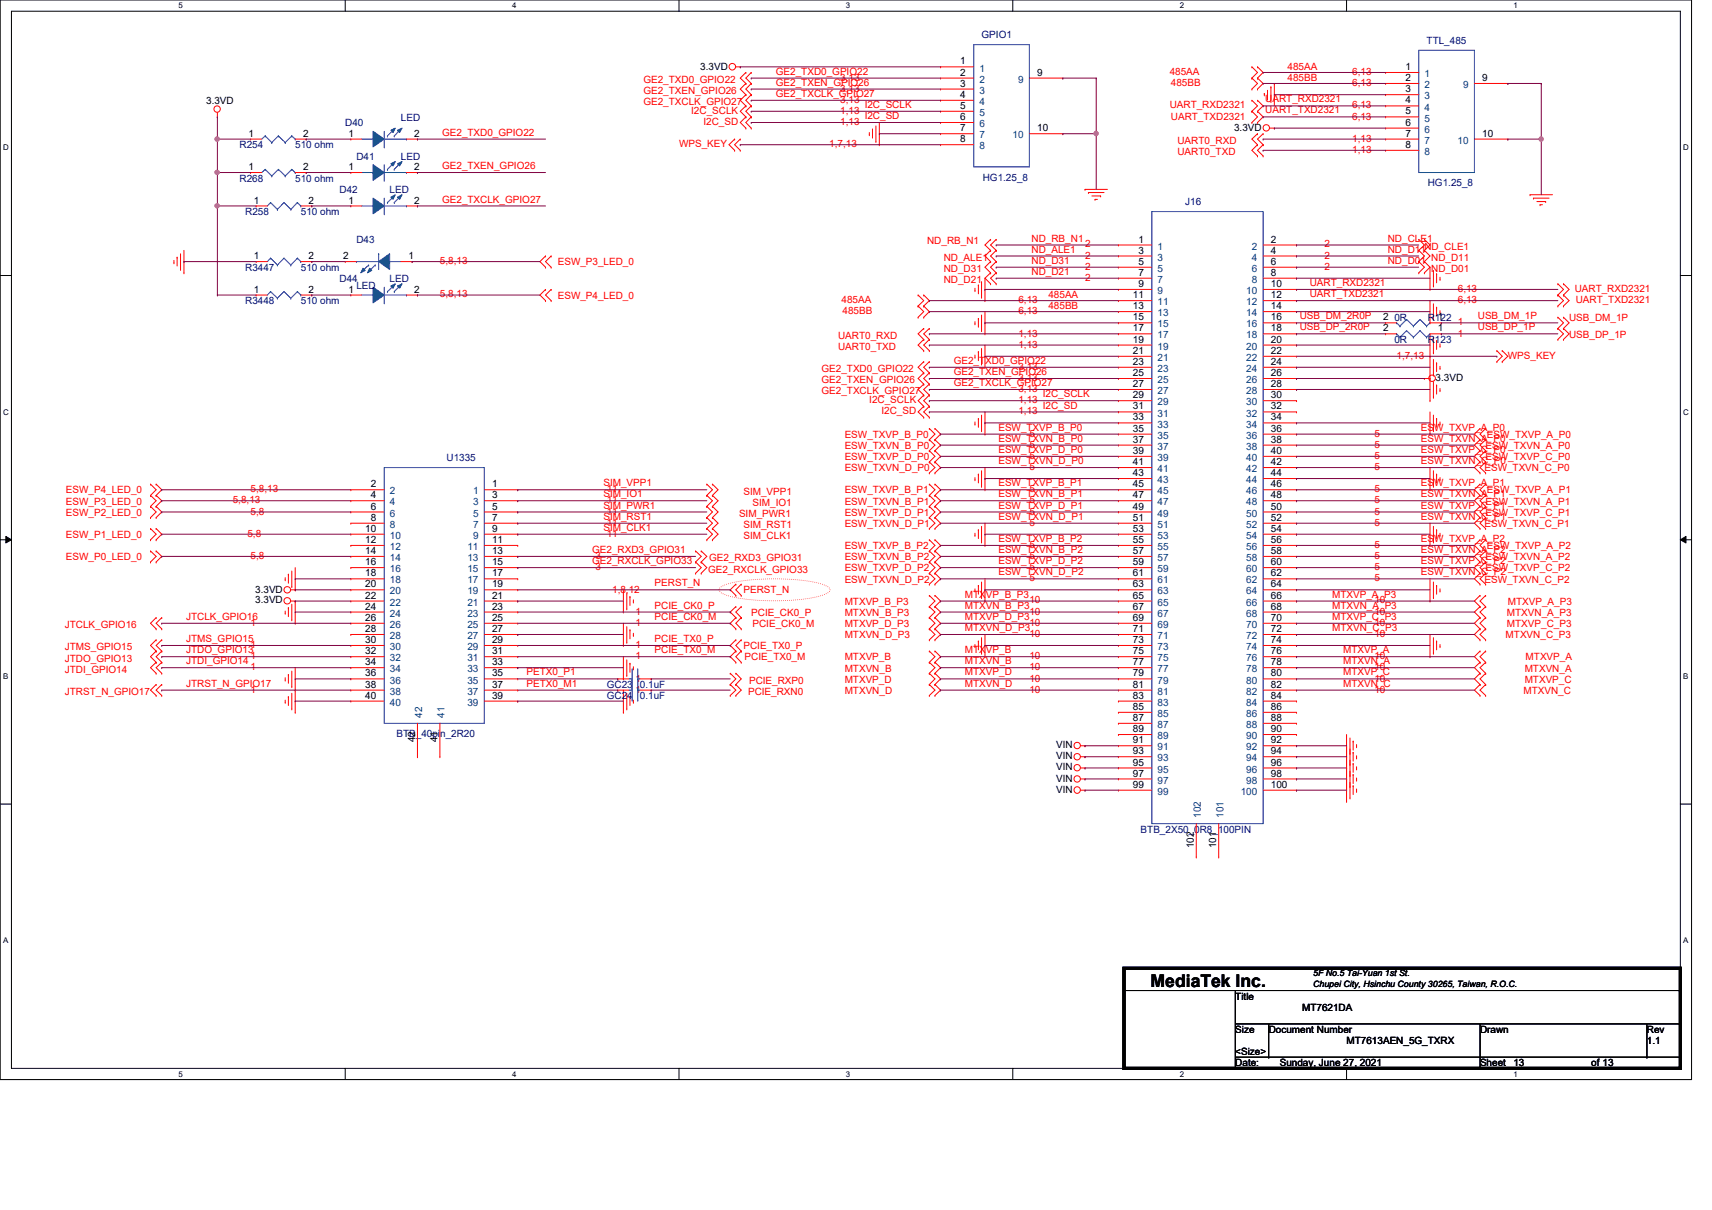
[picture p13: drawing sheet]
<svg xmlns="http://www.w3.org/2000/svg" width="297mm" height="210mm" viewBox="0 0 297 210" stroke-linecap="round" stroke-linejoin="round" font-family="sans-serif">
<defs><g id="words">
<text font-size="3" x="199.6" y="171.2">MediaTek Inc.</text>
<g font-size="1.7">
<text x="166.6" y="11.2">1</text>
<text x="121.5" y="12.1">3.3VD</text>
<text x="166.6" y="13.1">2</text>
<text x="166.6" y="15">3</text>
<text x="166.6" y="17">4</text>
<text x="180" y="13.1">9</text>
<text x="243.8" y="12.1">1</text>
<text x="243.8" y="14.1">2</text>
<text x="243.8" y="16">3</text>
<text x="243.8" y="17.9">4</text>
<text x="257.2" y="14.1">9</text>
<text x="35.8" y="18">3.3VD</text>
<text x="43.1" y="23.7">1</text>
<text x="52.6" y="23.7">2</text>
<text x="60.4" y="23.7">1</text>
<text x="71.9" y="23.7">2</text>
<text x="166.6" y="18.9">5</text>
<text x="166.6" y="20.8">6</text>
<text x="166.6" y="22.8">7</text>
<text x="180" y="22.8">10</text>
<text x="214.1" y="22.6">3.3VD</text>
<text x="243.8" y="19.9">5</text>
<text x="243.8" y="21.8">6</text>
<text x="243.8" y="23.7">7</text>
<text x="257.2" y="23.7">10</text>
<text x="43.1" y="29.5">1</text>
<text x="52.6" y="29.5">2</text>
<text x="60.4" y="29.5">1</text>
<text x="71.9" y="29.5">2</text>
<text x="166.6" y="24.7">8</text>
<text x="243.8" y="25.7">8</text>
<text x="44.1" y="35.3">1</text>
<text x="53.5" y="35.3">2</text>
<text x="60.4" y="35.3">1</text>
<text x="71.9" y="35.3">2</text>
<text x="44.1" y="45">1</text>
<text x="53.5" y="45">2</text>
<text x="59.5" y="45">2</text>
<text x="70.9" y="45">1</text>
<text x="197.5" y="42.1">1</text>
<text x="197.5" y="44">3</text>
<text x="197.5" y="45.9">5</text>
<text x="197.5" y="47.8">7</text>
<text x="220.5" y="42.1">2</text>
<text x="220.5" y="44">4</text>
<text x="220.5" y="45.9">6</text>
<text x="220.5" y="47.8">8</text>
<text x="44.1" y="50.8">1</text>
<text x="53.5" y="50.8">2</text>
<text x="60.4" y="50.8">1</text>
<text x="71.9" y="50.8">2</text>
<text x="196.6" y="51.7">11</text>
<text x="196.6" y="53.6">13</text>
<text x="197.5" y="49.8">9</text>
<text x="220.5" y="49.8">10</text>
<text x="220.5" y="51.7">12</text>
<text x="220.5" y="53.6">14</text>
<text x="196.6" y="55.6">15</text>
<text x="196.6" y="57.5">17</text>
<text x="196.6" y="59.4">19</text>
<text x="220.5" y="55.6">16</text>
<text x="220.5" y="57.5">18</text>
<text x="220.5" y="59.4">20</text>
<text x="240" y="57.5">2</text>
<text x="240" y="55.6">2</text>
<text x="249.5" y="57.5">1</text>
<text x="249.5" y="55.6">1</text>
<text x="196.6" y="61.4">21</text>
<text x="196.6" y="63.3">23</text>
<text x="196.6" y="65.2">25</text>
<text x="220.5" y="61.4">22</text>
<text x="220.5" y="63.3">24</text>
<text x="220.5" y="65.2">26</text>
<text x="196.6" y="67.1">27</text>
<text x="196.6" y="69.1">29</text>
<text x="196.6" y="71">31</text>
<text x="220.5" y="67.1">28</text>
<text x="220.5" y="69.1">30</text>
<text x="220.5" y="71">32</text>
<text x="249.1" y="66.1">3.3VD</text>
<text x="196.6" y="72.9">33</text>
<text x="196.6" y="74.9">35</text>
<text x="196.6" y="76.8">37</text>
<text x="220.5" y="72.9">34</text>
<text x="220.5" y="74.9">36</text>
<text x="220.5" y="76.8">38</text>
<text x="196.6" y="78.7">39</text>
<text x="196.6" y="80.7">41</text>
<text x="196.6" y="82.6">43</text>
<text x="220.5" y="78.7">40</text>
<text x="220.5" y="80.7">42</text>
<text x="220.5" y="82.6">44</text>
<text x="64.3" y="84.5">2</text>
<text x="64.3" y="86.4">4</text>
<text x="64.3" y="88.4">6</text>
<text x="85.4" y="84.5">1</text>
<text x="85.4" y="86.4">3</text>
<text x="85.4" y="88.4">5</text>
<text x="196.6" y="84.5">45</text>
<text x="196.6" y="86.4">47</text>
<text x="196.6" y="88.4">49</text>
<text x="220.5" y="84.5">46</text>
<text x="220.5" y="86.4">48</text>
<text x="220.5" y="88.4">50</text>
<text x="63.4" y="92.2">10</text>
<text x="63.4" y="94.2">12</text>
<text x="64.3" y="90.3">8</text>
<text x="85.4" y="90.3">7</text>
<text x="85.4" y="92.2">9</text>
<text x="85.4" y="94.2">11</text>
<text x="196.6" y="90.3">51</text>
<text x="196.6" y="92.2">53</text>
<text x="196.6" y="94.2">55</text>
<text x="220.5" y="90.3">52</text>
<text x="220.5" y="92.2">54</text>
<text x="220.5" y="94.2">56</text>
<text x="63.4" y="96.1">14</text>
<text x="63.4" y="98">16</text>
<text x="63.4" y="100">18</text>
<text x="63.4" y="101.9">20</text>
<text x="85.4" y="96.1">13</text>
<text x="85.4" y="98">15</text>
<text x="85.4" y="100">17</text>
<text x="85.4" y="101.9">19</text>
<text x="196.6" y="96.1">57</text>
<text x="196.6" y="98">59</text>
<text x="196.6" y="100">61</text>
<text x="196.6" y="101.9">63</text>
<text x="220.5" y="96.1">58</text>
<text x="220.5" y="98">60</text>
<text x="220.5" y="100">62</text>
<text x="220.5" y="101.9">64</text>
<text x="44.3" y="104.7">3.3VD</text>
<text x="44.3" y="102.8">3.3VD</text>
<text x="63.4" y="103.8">22</text>
<text x="63.4" y="105.7">24</text>
<text x="63.4" y="107.7">26</text>
<text x="85.4" y="103.8">21</text>
<text x="85.4" y="105.7">23</text>
<text x="85.4" y="107.7">25</text>
<text x="196.6" y="103.8">65</text>
<text x="196.6" y="105.7">67</text>
<text x="196.6" y="107.7">69</text>
<text x="220.5" y="103.8">66</text>
<text x="220.5" y="105.7">68</text>
<text x="220.5" y="107.7">70</text>
<text x="63.4" y="109.6">28</text>
<text x="63.4" y="111.5">30</text>
<text x="63.4" y="113.5">32</text>
<text x="85.4" y="109.6">27</text>
<text x="85.4" y="111.5">29</text>
<text x="85.4" y="113.5">31</text>
<text x="196.6" y="109.6">71</text>
<text x="196.6" y="111.5">73</text>
<text x="196.6" y="113.5">75</text>
<text x="220.5" y="109.6">72</text>
<text x="220.5" y="111.5">74</text>
<text x="220.5" y="113.5">76</text>
<text x="63.4" y="115.4">34</text>
<text x="63.4" y="117.3">36</text>
<text x="63.4" y="119.3">38</text>
<text x="85.4" y="115.4">33</text>
<text x="85.4" y="117.3">35</text>
<text x="85.4" y="119.3">37</text>
<text x="196.6" y="115.4">77</text>
<text x="196.6" y="117.3">79</text>
<text x="196.6" y="119.3">81</text>
<text x="220.5" y="115.4">78</text>
<text x="220.5" y="117.3">80</text>
<text x="220.5" y="119.3">82</text>
<text x="63.4" y="121.2">40</text>
<text x="85.4" y="121.2">39</text>
<text x="196.6" y="121.2">83</text>
<text x="196.6" y="123.1">85</text>
<text x="196.6" y="125.1">87</text>
<text x="220.5" y="121.2">84</text>
<text x="220.5" y="123.1">86</text>
<text x="220.5" y="125.1">88</text>
<text x="72" y="128.8" transform="rotate(-90 72 128.8)">42</text>
<text x="75.9" y="128.8" transform="rotate(-90 75.9 128.8)">41</text>
<text x="183.3" y="131.7">VIN</text>
<text x="183.3" y="129.8">VIN</text>
<text x="196.6" y="127">89</text>
<text x="196.6" y="128.9">91</text>
<text x="196.6" y="130.9">93</text>
<text x="220.5" y="127">90</text>
<text x="220.5" y="128.9">92</text>
<text x="220.5" y="130.9">94</text>
<text x="183.3" y="137.5">VIN</text>
<text x="183.3" y="135.6">VIN</text>
<text x="183.3" y="133.6">VIN</text>
<text x="196.6" y="132.8">95</text>
<text x="196.6" y="134.7">97</text>
<text x="196.6" y="136.7">99</text>
<text x="220.5" y="132.8">96</text>
<text x="220.5" y="134.7">98</text>
<text x="220.5" y="136.7">100</text>
<text x="207.1" y="147.2" transform="rotate(-90 207.1 147.2)">102</text>
<text x="211" y="147.2" transform="rotate(-90 211 147.2)">101</text>
<text x="214.3" y="173.4">Title</text>
<text x="214.3" y="179.2">Size</text>
<text x="220.1" y="179.2">Document Number</text>
<text x="225.9" y="175.3">MT7621DA</text>
<text x="256.8" y="179.2">Drawn</text>
<text x="285.7" y="179.2">Rev</text>
<text x="214.3" y="183.1">&lt;Size&gt;</text>
<text x="214.3" y="185">Date:</text>
<text x="222" y="185">Sunday, June 27, 2021</text>
<text x="233.6" y="181.1">MT7613AEN_5G_TXRX</text>
<text x="256.8" y="185">Sheet</text>
<text x="262.6" y="185">13</text>
<text x="276.1" y="185">of 13</text>
<text x="285.7" y="181.1">1.1</text>
</g>
<g font-size="1.7" fill="#000080">
<text x="170.3" y="6.6">GPIO1</text>
<text x="247.5" y="7.6">TTL_485</text>
<text x="59.9" y="21.9">D40</text>
<text x="69.6" y="20.9">LED</text>
<text x="41.6" y="25.7">R254</text>
<text x="51.2" y="25.7">510 ohm</text>
<text x="61.8" y="27.7">D41</text>
<text x="69.5" y="27.7">LED</text>
<text x="41.6" y="31.5">R268</text>
<text x="51.2" y="31.5">510 ohm</text>
<text x="58.9" y="33.5">D42</text>
<text x="67.6" y="33.5">LED</text>
<text x="170.5" y="31.4">HG1.25_8</text>
<text x="205.7" y="35.6">J16</text>
<text x="247.7" y="32.3">HG1.25_8</text>
<text x="42.5" y="37.3">R258</text>
<text x="52.2" y="37.3">510 ohm</text>
<text x="42.5" y="47">R3447</text>
<text x="52.2" y="47">510 ohm</text>
<text x="61.8" y="42.2">D43</text>
<text x="42.5" y="52.8">R3448</text>
<text x="52.2" y="52.8">510 ohm</text>
<text x="58.9" y="48.9">D44</text>
<text x="61.8" y="50.1">LED</text>
<text x="67.6" y="48.9">LED</text>
<text x="241.9" y="55.7">0R</text>
<text x="241.9" y="59.5">0R</text>
<text x="247.7" y="59.5">R123</text>
<text x="247.7" y="55.7">R122</text>
<text x="77.5" y="80">U1335</text>
<text x="105.3" y="119.4">GC23</text>
<text x="111" y="119.4">0.1uF</text>
<text x="105.3" y="121.3">GC24</text>
<text x="111" y="121.3">0.1uF</text>
<text x="68.8" y="127.9">BTB_40pin_2R20</text>
<text x="197.9" y="144.5">BTB_2X50_0R8_100PIN</text>
</g>
<g font-size="1.7" fill="#f00">
<text x="111.6" y="14.4">GE2_TXD0_GPIO22</text>
<text x="111.6" y="16.3">GE2_TXEN_GPIO26</text>
<text x="134.6" y="13">GE2_TXD0_GPIO22</text>
<text x="134.6" y="14.9">GE2_TXEN_GPIO26</text>
<text x="134.6" y="16.8">GE2_TXCLK_GPIO27</text>
<text x="145.8" y="17.8">3,13</text>
<text x="145.8" y="14">3,13</text>
<text x="145.8" y="15.9">3,13</text>
<text x="202.9" y="13">485AA</text>
<text x="203.2" y="14.9">485BB</text>
<text x="219.5" y="17.8">UART_RXD2321</text>
<text x="223.4" y="12.2">485AA</text>
<text x="223.4" y="14.1">485BB</text>
<text x="234.6" y="13">6,13</text>
<text x="234.6" y="14.9">6,13</text>
<text x="76.7" y="23.5">GE2_TXD0_GPIO22</text>
<text x="111.6" y="18.2">GE2_TXCLK_GPIO27</text>
<text x="119.9" y="19.8">I2C_SCLK</text>
<text x="122" y="21.7">I2C_SD</text>
<text x="145.8" y="19.8">1,13</text>
<text x="145.8" y="21.7">1,13</text>
<text x="150" y="18.7">I2C_SCLK</text>
<text x="150" y="20.7">I2C_SD</text>
<text x="202.9" y="18.8">UART_RXD2321</text>
<text x="203.2" y="20.7">UART_TXD2321</text>
<text x="219.5" y="19.7">UART_TXD2321</text>
<text x="234.6" y="18.8">6,13</text>
<text x="234.6" y="20.7">6,13</text>
<text x="76.7" y="29.3">GE2_TXEN_GPIO26</text>
<text x="117.8" y="25.6">WPS_KEY</text>
<text x="143.9" y="25.6">1,7,13</text>
<text x="204.3" y="25">UART0_RXD</text>
<text x="204.3" y="26.9">UART0_TXD</text>
<text x="234.6" y="24.6">1,13</text>
<text x="234.6" y="26.5">1,13</text>
<text x="76.7" y="35.1">GE2_TXCLK_GPIO27</text>
<text x="179" y="41.9">ND_RB_N1</text>
<text x="240.8" y="41.9">ND_CLE1</text>
<text x="76.3" y="45.8">5,8,13</text>
<text x="96.8" y="46">ESW_P3_LED_0</text>
<text x="160.9" y="42.4">ND_RB_N1</text>
<text x="163.7" y="45.3">ND_ALE1</text>
<text x="163.7" y="47.2">ND_D31</text>
<text x="179" y="47.7">ND_D21</text>
<text x="179" y="45.8">ND_D31</text>
<text x="179" y="43.8">ND_ALE1</text>
<text x="188.3" y="42.9">2</text>
<text x="188.3" y="44.9">2</text>
<text x="188.3" y="46.8">2</text>
<text x="229.8" y="42.9">2</text>
<text x="229.8" y="44.9">2</text>
<text x="229.8" y="46.8">2</text>
<text x="240.8" y="45.8">ND_D01</text>
<text x="240.8" y="43.8">ND_D11</text>
<text x="247.1" y="43.3">ND_CLE1</text>
<text x="248.3" y="45.3">ND_D11</text>
<text x="248.3" y="47.2">ND_D01</text>
<text x="76.3" y="51.6">5,8,13</text>
<text x="96.8" y="51.8">ESW_P4_LED_0</text>
<text x="146" y="52.6">485AA</text>
<text x="163.7" y="49.1">ND_D21</text>
<text x="176.7" y="52.6">6,13</text>
<text x="181.9" y="51.8">485AA</text>
<text x="181.9" y="53.7">485BB</text>
<text x="188.3" y="48.7">2</text>
<text x="227.2" y="51.6">UART_TXD2321</text>
<text x="227.2" y="49.6">UART_RXD2321</text>
<text x="252.9" y="52.6">6,13</text>
<text x="252.9" y="50.7">6,13</text>
<text x="273.2" y="50.7">UART_RXD2321</text>
<text x="273.4" y="52.6">UART_TXD2321</text>
<text x="145.4" y="58.8">UART0_RXD</text>
<text x="146.2" y="54.5">485BB</text>
<text x="176.7" y="54.5">6,13</text>
<text x="176.7" y="58.4">1,13</text>
<text x="225.5" y="57.3">USB_DP_2R0P</text>
<text x="225.5" y="55.4">USB_DM_2R0P</text>
<text x="252.9" y="58.4">1</text>
<text x="252.9" y="56.4">1</text>
<text x="256.4" y="55.4">USB_DM_1P</text>
<text x="256.4" y="57.3">USB_DP_1P</text>
<text x="272.2" y="58.6">USB_DP_1P</text>
<text x="272.2" y="55.7">USB_DM_1P</text>
<text x="142.5" y="64.6">GE2_TXD0_GPIO22</text>
<text x="145.4" y="60.7">UART0_TXD</text>
<text x="165.5" y="63.1">GE2_TXD0_GPIO22</text>
<text x="165.5" y="65.1">GE2_TXEN_GPIO26</text>
<text x="176.7" y="64.2">3,13</text>
<text x="176.7" y="60.3">1,13</text>
<text x="242.3" y="62.2">1,7,13</text>
<text x="261.6" y="62.2">WPS_KEY</text>
<text x="142.5" y="68.4">GE2_TXCLK_GPIO27</text>
<text x="142.5" y="66.5">GE2_TXEN_GPIO26</text>
<text x="150.8" y="70">I2C_SCLK</text>
<text x="152.9" y="71.9">I2C_SD</text>
<text x="165.5" y="67">GE2_TXCLK_GPIO27</text>
<text x="176.7" y="70">1,13</text>
<text x="176.7" y="71.9">1,13</text>
<text x="176.7" y="68">3,13</text>
<text x="176.7" y="66.1">3,13</text>
<text x="180.9" y="68.9">I2C_SCLK</text>
<text x="180.9" y="70.9">I2C_SD</text>
<text x="146.6" y="75.9">ESW_TXVP_B_P0</text>
<text x="146.6" y="77.9">ESW_TXVN_B_P0</text>
<text x="173.2" y="74.7">ESW_TXVP_B_P0</text>
<text x="173.2" y="76.6">ESW_TXVN_B_P0</text>
<text x="178.6" y="75.7">5</text>
<text x="178.6" y="77.7">5</text>
<text x="238.5" y="77.7">5</text>
<text x="238.5" y="75.7">5</text>
<text x="246.5" y="74.7">ESW_TXVP_A_P0</text>
<text x="246.5" y="76.6">ESW_TXVN_A_P0</text>
<text x="257.8" y="77.9">ESW_TXVN_A_P0</text>
<text x="258" y="75.9">ESW_TXVP_A_P0</text>
<text x="146.6" y="79.8">ESW_TXVP_D_P0</text>
<text x="146.6" y="81.7">ESW_TXVN_D_P0</text>
<text x="173.2" y="78.6">ESW_TXVP_D_P0</text>
<text x="173.2" y="80.5">ESW_TXVN_D_P0</text>
<text x="178.6" y="79.6">5</text>
<text x="178.6" y="81.5">5</text>
<text x="238.5" y="81.5">5</text>
<text x="238.5" y="79.6">5</text>
<text x="246.5" y="78.6">ESW_TXVP_C_P0</text>
<text x="246.5" y="80.5">ESW_TXVN_C_P0</text>
<text x="257.6" y="81.7">ESW_TXVN_C_P0</text>
<text x="257.8" y="79.8">ESW_TXVP_C_P0</text>
<text x="11.4" y="85.6">ESW_P4_LED_0</text>
<text x="11.4" y="89.5">ESW_P2_LED_0</text>
<text x="11.4" y="87.5">ESW_P3_LED_0</text>
<text x="40.4" y="87.3">5,8,13</text>
<text x="43.5" y="85.4">5,8,13</text>
<text x="43.5" y="89.3">5,8</text>
<text x="104.7" y="88.2">SIM_PWR1</text>
<text x="104.7" y="86.3">SIM_IO1</text>
<text x="104.7" y="84.4">SIM_VPP1</text>
<text x="105.3" y="89.3">11</text>
<text x="105.3" y="87.3">11</text>
<text x="105.3" y="85.4">11</text>
<text x="128.2" y="89.7">SIM_PWR1</text>
<text x="129" y="85.8">SIM_VPP1</text>
<text x="130.6" y="87.7">SIM_IO1</text>
<text x="146.6" y="85.6">ESW_TXVP_B_P1</text>
<text x="146.6" y="87.5">ESW_TXVN_B_P1</text>
<text x="146.6" y="89.5">ESW_TXVP_D_P1</text>
<text x="173.2" y="84.4">ESW_TXVP_B_P1</text>
<text x="173.2" y="86.3">ESW_TXVN_B_P1</text>
<text x="173.2" y="88.2">ESW_TXVP_D_P1</text>
<text x="178.6" y="85.4">5</text>
<text x="178.6" y="87.3">5</text>
<text x="178.6" y="89.3">5</text>
<text x="238.5" y="87.3">5</text>
<text x="238.5" y="89.3">5</text>
<text x="238.5" y="85.4">5</text>
<text x="246.5" y="88.2">ESW_TXVP_C_P1</text>
<text x="246.5" y="84.4">ESW_TXVP_A_P1</text>
<text x="246.5" y="86.3">ESW_TXVN_A_P1</text>
<text x="257.8" y="87.5">ESW_TXVN_A_P1</text>
<text x="257.8" y="89.5">ESW_TXVP_C_P1</text>
<text x="258" y="85.6">ESW_TXVP_A_P1</text>
<text x="11.4" y="93.3">ESW_P1_LED_0</text>
<text x="42.9" y="93.1">5,8</text>
<text x="102.7" y="95.9">GE2_RXD3_GPIO31</text>
<text x="104.7" y="90.2">SIM_RST1</text>
<text x="104.7" y="92.1">SIM_CLK1</text>
<text x="105.3" y="91.2">11</text>
<text x="105.3" y="93.1">11</text>
<text x="129" y="91.6">SIM_RST1</text>
<text x="129" y="93.5">SIM_CLK1</text>
<text x="146.6" y="91.4">ESW_TXVN_D_P1</text>
<text x="146.6" y="95.2">ESW_TXVP_B_P2</text>
<text x="173.2" y="90.2">ESW_TXVN_D_P1</text>
<text x="173.2" y="94">ESW_TXVP_B_P2</text>
<text x="173.2" y="95.9">ESW_TXVN_B_P2</text>
<text x="178.6" y="91.2">5</text>
<text x="178.6" y="95">5</text>
<text x="238.5" y="91.2">5</text>
<text x="238.5" y="95">5</text>
<text x="246.5" y="94">ESW_TXVP_A_P2</text>
<text x="246.5" y="95.9">ESW_TXVN_A_P2</text>
<text x="246.5" y="90.2">ESW_TXVN_C_P1</text>
<text x="257.6" y="91.4">ESW_TXVN_C_P1</text>
<text x="258" y="95.2">ESW_TXVP_A_P2</text>
<text x="11.4" y="97.2">ESW_P0_LED_0</text>
<text x="43.5" y="97">5,8</text>
<text x="102.7" y="97.9">GE2_RXCLK_GPIO33</text>
<text x="103.3" y="97">3</text>
<text x="103.3" y="98.9">3</text>
<text x="113.6" y="101.7">PERST_N</text>
<text x="122.8" y="99.3">GE2_RXCLK_GPIO33</text>
<text x="123" y="97.4">GE2_RXD3_GPIO31</text>
<text x="146.6" y="97.2">ESW_TXVN_B_P2</text>
<text x="146.6" y="99.1">ESW_TXVP_D_P2</text>
<text x="146.6" y="101">ESW_TXVN_D_P2</text>
<text x="173.2" y="97.9">ESW_TXVP_D_P2</text>
<text x="173.2" y="99.8">ESW_TXVN_D_P2</text>
<text x="178.6" y="97">5</text>
<text x="178.6" y="98.9">5</text>
<text x="178.6" y="100.8">5</text>
<text x="238.5" y="100.8">5</text>
<text x="238.5" y="97">5</text>
<text x="238.5" y="98.9">5</text>
<text x="246.5" y="97.9">ESW_TXVP_C_P2</text>
<text x="246.5" y="99.8">ESW_TXVN_C_P2</text>
<text x="257.6" y="101">ESW_TXVN_C_P2</text>
<text x="257.8" y="97.2">ESW_TXVN_A_P2</text>
<text x="257.8" y="99.1">ESW_TXVP_C_P2</text>
<text x="32.3" y="107.5">JTCLK_GPIO16</text>
<text x="106.2" y="102.8">1,8,12</text>
<text x="110.3" y="106.6">1</text>
<text x="113.6" y="107.5">PCIE_CK0_M</text>
<text x="113.6" y="105.6">PCIE_CK0_P</text>
<text x="129" y="103">PERST_N</text>
<text x="130.3" y="106.8">PCIE_CK0_P</text>
<text x="146.6" y="104.9">MTXVP_B_P3</text>
<text x="146.6" y="106.8">MTXVN_B_P3</text>
<text x="167.4" y="107.5">MTXVP_D_P3</text>
<text x="167.4" y="105.6">MTXVN_B_P3</text>
<text x="167.4" y="103.7">MTXVP_B_P3</text>
<text x="178.6" y="104.7">10</text>
<text x="178.6" y="106.6">10</text>
<text x="231.1" y="105.6">MTXVN_A_P3</text>
<text x="231.1" y="103.7">MTXVP_A_P3</text>
<text x="231.1" y="107.5">MTXVP_C_P3</text>
<text x="238.5" y="104.7">10</text>
<text x="238.5" y="106.6">10</text>
<text x="261.4" y="106.8">MTXVN_A_P3</text>
<text x="261.6" y="104.9">MTXVP_A_P3</text>
<text x="11.3" y="112.8">JTMS_GPIO15</text>
<text x="11.3" y="109">JTCLK_GPIO16</text>
<text x="32.3" y="111.4">JTMS_GPIO15</text>
<text x="32.3" y="113.3">JTDO_GPIO13</text>
<text x="43.5" y="112.4">1</text>
<text x="43.5" y="108.6">1</text>
<text x="110.3" y="112.4">1</text>
<text x="110.3" y="108.6">1</text>
<text x="113.6" y="111.4">PCIE_TX0_P</text>
<text x="113.6" y="113.3">PCIE_TX0_M</text>
<text x="129" y="112.6">PCIE_TX0_P</text>
<text x="130.6" y="108.8">PCIE_CK0_M</text>
<text x="146.6" y="108.8">MTXVP_D_P3</text>
<text x="146.6" y="110.7">MTXVN_D_P3</text>
<text x="167.4" y="109.5">MTXVN_D_P3</text>
<text x="167.4" y="113.3">MTXVP_B</text>
<text x="178.6" y="108.6">10</text>
<text x="178.6" y="110.5">10</text>
<text x="231.1" y="109.5">MTXVN_C_P3</text>
<text x="233" y="113.3">MTXVP_A</text>
<text x="238.5" y="110.5">10</text>
<text x="238.5" y="108.6">10</text>
<text x="261.2" y="110.7">MTXVN_C_P3</text>
<text x="261.4" y="108.8">MTXVP_C_P3</text>
<text x="11.3" y="116.7">JTDI_GPIO14</text>
<text x="11.3" y="114.8">JTDO_GPIO13</text>
<text x="32.3" y="115.2">JTDI_GPIO14</text>
<text x="32.3" y="119.1">JTRST_N_GPIO17</text>
<text x="43.5" y="116.3">1</text>
<text x="43.5" y="114.3">1</text>
<text x="91.4" y="119.1">PETX0_M1</text>
<text x="91.4" y="117.2">PETX0_P1</text>
<text x="110.3" y="118.2">1</text>
<text x="110.3" y="114.3">1</text>
<text x="129.2" y="114.6">PCIE_TX0_M</text>
<text x="130" y="118.6">PCIE_RXP0</text>
<text x="146.6" y="114.6">MTXVP_B</text>
<text x="146.6" y="116.5">MTXVN_B</text>
<text x="146.6" y="118.4">MTXVP_D</text>
<text x="167.4" y="115.2">MTXVN_B</text>
<text x="167.4" y="119.1">MTXVN_D</text>
<text x="167.4" y="117.2">MTXVP_D</text>
<text x="178.6" y="114.3">10</text>
<text x="178.6" y="116.3">10</text>
<text x="178.6" y="118.2">10</text>
<text x="233" y="117.2">MTXVP_C</text>
<text x="233" y="119.1">MTXVN_C</text>
<text x="233" y="115.2">MTXVN_A</text>
<text x="238.5" y="116.3">10</text>
<text x="238.5" y="118.2">10</text>
<text x="238.5" y="114.3">10</text>
<text x="264.5" y="116.5">MTXVN_A</text>
<text x="264.5" y="118.4">MTXVP_C</text>
<text x="264.7" y="114.6">MTXVP_A</text>
<text x="11.3" y="120.5">JTRST_N_GPIO17</text>
<text x="43.5" y="120.1">1</text>
<text x="110.3" y="120.1">1</text>
<text x="129.8" y="120.5">PCIE_RXN0</text>
<text x="146.6" y="120.4">MTXVN_D</text>
<text x="178.6" y="120.1">10</text>
<text x="238.5" y="120.1">10</text>
<text x="264.3" y="120.4">MTXVN_C</text>
</g>
<g font-size="1.7" fill="#004080">
<text x="169.9" y="12.4">1</text>
<text x="169.9" y="14.4">2</text>
<text x="169.9" y="16.3">3</text>
<text x="176.7" y="14.4">9</text>
<text x="247.1" y="13.4">1</text>
<text x="247.1" y="15.3">2</text>
<text x="247.1" y="17.2">3</text>
<text x="253.9" y="15.3">9</text>
<text x="169.9" y="18.2">4</text>
<text x="169.9" y="20.1">5</text>
<text x="169.9" y="22.1">6</text>
<text x="247.1" y="19.2">4</text>
<text x="247.1" y="21.1">5</text>
<text x="247.1" y="23">6</text>
<text x="169.9" y="24">7</text>
<text x="169.9" y="25.9">8</text>
<text x="175.7" y="24">10</text>
<text x="247.1" y="24.9">7</text>
<text x="247.1" y="26.9">8</text>
<text x="252.9" y="24.9">10</text>
<text x="200.8" y="43.3">1</text>
<text x="200.8" y="45.2">3</text>
<text x="200.8" y="47.2">5</text>
<text x="217.2" y="43.3">2</text>
<text x="217.2" y="45.2">4</text>
<text x="217.2" y="47.2">6</text>
<text x="200.8" y="49.1">7</text>
<text x="200.8" y="51">9</text>
<text x="200.8" y="53">11</text>
<text x="216.2" y="51">10</text>
<text x="216.2" y="53">12</text>
<text x="217.2" y="49.1">8</text>
<text x="200.8" y="54.9">13</text>
<text x="200.8" y="56.8">15</text>
<text x="200.8" y="58.7">17</text>
<text x="216.2" y="54.9">14</text>
<text x="216.2" y="56.8">16</text>
<text x="216.2" y="58.7">18</text>
<text x="200.8" y="60.7">19</text>
<text x="200.8" y="62.6">21</text>
<text x="200.8" y="64.5">23</text>
<text x="216.2" y="60.7">20</text>
<text x="216.2" y="62.6">22</text>
<text x="216.2" y="64.5">24</text>
<text x="200.8" y="66.5">25</text>
<text x="200.8" y="68.4">27</text>
<text x="200.8" y="70.3">29</text>
<text x="216.2" y="66.5">26</text>
<text x="216.2" y="68.4">28</text>
<text x="216.2" y="70.3">30</text>
<text x="200.8" y="72.3">31</text>
<text x="200.8" y="74.2">33</text>
<text x="200.8" y="76.1">35</text>
<text x="216.2" y="72.3">32</text>
<text x="216.2" y="74.2">34</text>
<text x="216.2" y="76.1">36</text>
<text x="200.8" y="78">37</text>
<text x="200.8" y="80">39</text>
<text x="200.8" y="81.9">41</text>
<text x="200.8" y="83.8">43</text>
<text x="216.2" y="78">38</text>
<text x="216.2" y="80">40</text>
<text x="216.2" y="81.9">42</text>
<text x="216.2" y="83.8">44</text>
<text x="67.6" y="85.8">2</text>
<text x="67.6" y="87.7">4</text>
<text x="67.6" y="89.6">6</text>
<text x="82.1" y="85.8">1</text>
<text x="82.1" y="87.7">3</text>
<text x="82.1" y="89.6">5</text>
<text x="200.8" y="85.8">45</text>
<text x="200.8" y="87.7">47</text>
<text x="200.8" y="89.6">49</text>
<text x="216.2" y="85.8">46</text>
<text x="216.2" y="87.7">48</text>
<text x="216.2" y="89.6">50</text>
<text x="67.6" y="91.6">8</text>
<text x="67.6" y="93.5">10</text>
<text x="67.6" y="95.4">12</text>
<text x="81.1" y="95.4">11</text>
<text x="82.1" y="91.6">7</text>
<text x="82.1" y="93.5">9</text>
<text x="200.8" y="91.6">51</text>
<text x="200.8" y="93.5">53</text>
<text x="200.8" y="95.4">55</text>
<text x="216.2" y="91.6">52</text>
<text x="216.2" y="93.5">54</text>
<text x="216.2" y="95.4">56</text>
<text x="67.6" y="97.3">14</text>
<text x="67.6" y="99.3">16</text>
<text x="67.6" y="101.2">18</text>
<text x="81.1" y="97.3">13</text>
<text x="81.1" y="99.3">15</text>
<text x="81.1" y="101.2">17</text>
<text x="200.8" y="97.3">57</text>
<text x="200.8" y="99.3">59</text>
<text x="200.8" y="101.2">61</text>
<text x="216.2" y="97.3">58</text>
<text x="216.2" y="99.3">60</text>
<text x="216.2" y="101.2">62</text>
<text x="67.6" y="103.1">20</text>
<text x="67.6" y="105.1">22</text>
<text x="67.6" y="107">24</text>
<text x="81.1" y="103.1">19</text>
<text x="81.1" y="105.1">21</text>
<text x="81.1" y="107">23</text>
<text x="200.8" y="103.1">63</text>
<text x="200.8" y="105.1">65</text>
<text x="200.8" y="107">67</text>
<text x="216.2" y="103.1">64</text>
<text x="216.2" y="105.1">66</text>
<text x="216.2" y="107">68</text>
<text x="67.6" y="108.9">26</text>
<text x="67.6" y="110.9">28</text>
<text x="67.6" y="112.8">30</text>
<text x="81.1" y="108.9">25</text>
<text x="81.1" y="110.9">27</text>
<text x="81.1" y="112.8">29</text>
<text x="200.8" y="108.9">69</text>
<text x="200.8" y="110.9">71</text>
<text x="200.8" y="112.8">73</text>
<text x="216.2" y="108.9">70</text>
<text x="216.2" y="110.9">72</text>
<text x="216.2" y="112.8">74</text>
<text x="67.6" y="114.7">32</text>
<text x="67.6" y="116.6">34</text>
<text x="67.6" y="118.6">36</text>
<text x="81.1" y="114.7">31</text>
<text x="81.1" y="116.6">33</text>
<text x="81.1" y="118.6">35</text>
<text x="200.8" y="114.7">75</text>
<text x="200.8" y="116.6">77</text>
<text x="200.8" y="118.6">79</text>
<text x="216.2" y="114.7">76</text>
<text x="216.2" y="116.6">78</text>
<text x="216.2" y="118.6">80</text>
<text x="67.6" y="120.5">38</text>
<text x="67.6" y="122.4">40</text>
<text x="73.2" y="124.5" transform="rotate(-90 73.2 124.5)">42</text>
<text x="77.1" y="124.5" transform="rotate(-90 77.1 124.5)">41</text>
<text x="81.1" y="120.5">37</text>
<text x="81.1" y="122.4">39</text>
<text x="200.8" y="120.5">81</text>
<text x="200.8" y="122.4">83</text>
<text x="200.8" y="124.4">85</text>
<text x="216.2" y="120.5">82</text>
<text x="216.2" y="122.4">84</text>
<text x="216.2" y="124.4">86</text>
<text x="200.8" y="126.3">87</text>
<text x="200.8" y="128.2">89</text>
<text x="200.8" y="130.2">91</text>
<text x="216.2" y="126.3">88</text>
<text x="216.2" y="128.2">90</text>
<text x="216.2" y="130.2">92</text>
<text x="200.8" y="132.1">93</text>
<text x="200.8" y="134">95</text>
<text x="200.8" y="135.9">97</text>
<text x="200.8" y="137.9">99</text>
<text x="215.3" y="137.9">100</text>
<text x="216.2" y="132.1">94</text>
<text x="216.2" y="134">96</text>
<text x="216.2" y="135.9">98</text>
<text x="208.4" y="141.9" transform="rotate(-90 208.4 141.9)">102</text>
<text x="212.3" y="141.9" transform="rotate(-90 212.3 141.9)">101</text>
</g>
<g font-size="1.5">
<text x="227.8" y="169.4">5F No.5 Tai-Yuan 1st St.</text>
<text x="227.8" y="171.3">Chupei City, Hsinchu County 30265, Taiwan, R.O.C.</text>
</g>
<g font-size="1.4">
<text x="30.9" y="1.4">5</text>
<text x="88.9" y="1.4">4</text>
<text x="146.8" y="1.4">3</text>
<text x="204.7" y="1.4">2</text>
<text x="262.6" y="1.4">1</text>
<text x=".5" y="26.1">D</text>
<text x="292.1" y="26.1">D</text>
<text x=".5" y="71.9">C</text>
<text x="292.1" y="71.9">C</text>
<text x=".5" y="117.8">B</text>
<text x="292.1" y="117.8">B</text>
<text x=".5" y="163.6">A</text>
<text x="292.1" y="163.6">A</text>
<text x="30.9" y="186.8">5</text>
<text x="88.9" y="186.8">4</text>
<text x="146.8" y="186.8">3</text>
<text x="204.7" y="186.8">2</text>
<text x="262.6" y="186.8">1</text>
</g>
</g></defs>
<path d="M0 0h293.5v187.3h-293.5zM2 1.9h289.5v183.4h-289.5z" fill="none" stroke="#000" stroke-width=".17"/>
<g fill="#fff">
<path d="M30.9 .2h.8v1.5h-.8z"/>
<path d="M30.9 185.5h.8v1.6h-.8z"/>
</g>
<path d="M59.9 0v1.9M59.9 185.3v2" fill="none" stroke="#000" stroke-width=".17"/>
<g fill="#fff">
<path d="M88.9 .2h.7v1.5h-.7z"/>
<path d="M88.9 185.5h.7v1.6h-.7z"/>
</g>
<path d="M117.8 0v1.9M117.8 185.3v2" fill="none" stroke="#000" stroke-width=".17"/>
<g fill="#fff">
<path d="M146.8 .2h.7v1.5h-.7z"/>
<path d="M146.8 185.5h.7v1.6h-.7z"/>
</g>
<path d="M175.7 0v1.9M175.7 185.3v2" fill="none" stroke="#000" stroke-width=".17"/>
<g fill="#fff">
<path d="M204.7 .2h.7v1.5h-.7z"/>
<path d="M204.7 185.5h.7v1.6h-.7z"/>
</g>
<path d="M233.6 0v1.9M233.6 185.3v2" fill="none" stroke="#000" stroke-width=".17"/>
<g fill="#fff">
<path d="M262.6 .2h.8v1.5h-.8z"/>
<path d="M262.6 185.5h.8v1.6h-.8z"/>
<path d="M.5 24.8h1v1.6h-1z"/>
<path d="M292.1 24.8h.9v1.6h-.9z"/>
<path d="M.5 70.7h1v1.5h-1z"/>
<path d="M292.1 70.7h.9v1.5h-.9z"/>
</g>
<path d="M0 47.8h2M291.5 47.8h2" fill="none" stroke="#000" stroke-width=".17"/>
<g fill="#fff">
<path d="M.5 116.5h.9v1.6h-.9z"/>
<path d="M292.1 116.5h.8v1.6h-.8z"/>
</g>
<path d="M0 93.6h2M1 93l1 .6-1 .6zM291.5 93.6l1-.6v1.2zM291.5 93.6h2" fill="none" stroke="#000" stroke-width=".17"/>
<path d="M1 93l1 .6-1 .6zM291.5 93.6l1-.6v1.2z" fill="#000"/>
<g fill="#fff">
<path d="M.5 162.4h.9v1.5h-.9z"/>
<path d="M292.1 162.4h.8v1.5h-.8z"/>
</g>
<g fill="none" stroke="#000" stroke-width=".17">
<path d="M0 139.5h2M291.5 139.5h2M195 171.8h96.5M214.3 171.8v13.5M214.3 177.6h77.2M220.1 177.6v5.8M256.8 177.6v7.7M285.7 177.6v5.8M291.5 171.8h.1M291.5 177.6h.1M214.3 185.3h.1M214.3 183.4h77.2"/>
<path d="M220.1 183.4h.1M256.8 185.3h.1M285.7 183.4h.1M291.5 183.4h.1"/>
</g>
<path d="M124.9 102a9.6 9.6 0 0 1 5-1.4 35.9 35.9 0 0 1 13 .8l1 .6 .1 .3a2.22 2.22 0 0 1-1.8 1.1 38.4 38.4 0 0 1-15.6 0 2.2 2.2 0 0 1-1.8-1.1z" fill="none" stroke="#ff0080" stroke-width=".17" stroke-dasharray="0 .3"/>
<g fill="none" stroke="#f00" stroke-width=".17">
<path d="M37.7 19.5v.8M127.7 11.6h.7M128.4 11.6h.1M129.4 18.4h.1M129.4 16.4h.1M129.4 12.6h.1M129.4 14.5h.1M129.4 18.4l-1 .9 1 1M129.4 16.4l-1 1 1 1M129.4 12.6l-1 .9 1 1M129.4 14.5l-1 1 1 .9M130.3 18.4h.1"/>
<path d="M130.3 16.4h.1M130.3 12.6h.1M130.3 14.5h.1M130.3 18.4l-.9 .9 .9 1M130.3 16.4l-.9 1 .9 1M130.3 12.6l-.9 .9 .9 1M130.3 14.5l-.9 1 .9 .9M217.2 11.6h.1M217.2 13.5h.1M217.2 15.5h.1M217.2 19.3h.1M217.2 17.4h.1"/>
<path d="M217.2 11.6l1 1-1 .9M217.2 13.5l1 1-1 1M217.2 19.3l1 1-1 1M217.2 17.4l1 1-1 .9M218.2 13.5h.1M218.2 11.6h.1M218.2 15.5h.1M218.2 19.3h.1M218.2 17.4h.1M218.2 11.6l1 1-1 .9M218.2 13.5l1 1-1 1M218.2 19.3l1 1-1 1"/>
<path d="M218.2 17.4l1 1-1 .9M219.4 16.2h.1M219.4 16.2v.4M219.9 17.2h.1M219.9 15.7v1.5M220.5 15.1h.1M220.5 15.1v2.7M221.1 14.5h.1M221.1 14.5v3.9M240.4 12.6h.1M240.4 14.5h.1M240.4 16.4h.1"/>
<path d="M240.4 18.4h.1M240.4 12.6h5.8M240.4 14.5h5.8M240.4 16.4h5.8M240.4 18.4h5.8M255.8 14.5h5.8M261.6 14.5h.1M37.7 20.3h.1M43.5 24.1h.1M43.5 24.1h1.9M44.4 35.7h.1M44.4 35.7h2"/>
<path d="M51.2 24.1h1.9M52.2 35.7h1.9M53.1 24.1h.1M54.1 35.7h.1M127.5 26.1h.1M127.5 24.1h.1M127.5 24.1l-1 1 1 1M128.4 26.1h.1M128.4 24.1h.1M128.4 24.1l-.9 1 .9 1M129.4 20.3h.1M129.4 22.2h.1"/>
<path d="M129.4 20.3l-1 1 1 .9M130.3 20.3h.1M130.3 22.2h.1M130.3 20.3l-.9 1 .9 .9M150.8 23.4h.1M150.8 23v.4M151.4 22.4h.1M151.4 22.4v1.6M152 24.6h.1M152 21.8v2.8M152.6 25.1h.1M152.6 21.3v3.8"/>
<path d="M188.3 32.9h.1M188.3 32.9h3.8M188.8 33.4h.1M188.8 33.4h2.8M189.4 34h1.6M190 34.6h.1M190 34.6h.4M191 34h.1M217.2 21.3h.1M218.2 21.3h.1M218.2 23.2h.1M218.2 25.1h.1"/>
<path d="M218.2 27.1h.1M218.2 23.2l-1 .9 1 1M218.2 25.1l-1 1 1 1M219.2 23.2h.1M219.2 25.1h.1M219.2 27.1h.1M219.2 23.2l-1 .9 1 1M219.2 25.1l-1 1 1 1M220.3 22.2h.8M221.1 22.2h.1M240.4 20.3h.1M240.4 22.2h.1"/>
<path d="M240.4 24.1h.1M240.4 26.1h.1M240.4 22.2h5.8M240.4 24.1h5.8M240.4 20.3h5.8M240.4 26.1h5.8M255.8 24.1h5.8M261.6 24.1h.1M265.5 33.8h.1M265.5 33.8h3.9M266.1 34.4h.1M266.1 34.4h2.7"/>
<path d="M266.7 35h1.5M267.2 35.5h.1M267.2 35.5h.4M268.2 35h.1M30.2 45.6h.1M30.2 45.2v.4M30.7 44.6h.1M30.7 44.6v1.5M31.3 46.7h.1M31.3 44v2.7M31.9 47.3h.1M31.9 43.4v3.9"/>
<path d="M44.4 45.4h.1M44.4 45.4h2M52.2 45.4h1.9M54.1 45.4h.1M94.7 50.2h.1M94.7 52.2h.1M94.7 44.4h.1M94.7 46.4h.1M94.7 50.2l-1 1 1 1M94.7 44.4l-1 1 1 1M95.6 52.2h.1M95.6 50.2h.1"/>
<path d="M95.6 46.4h.1M95.6 44.4h.1M95.6 50.2l-.9 1 .9 1M95.6 44.4l-.9 1 .9 1M159.3 53.1h.1M159.3 55h.1M159.3 51.2h.1M159.3 53.1l1 1-1 .9M159.3 51.2l1 1-1 .9M160.3 55h.1M160.3 53.1h.1M160.3 51.2h.1"/>
<path d="M160.3 58.9h.1M160.3 57h.1M160.3 53.1l.9 1-.9 .9M160.3 51.2l.9 1-.9 .9M160.3 58.9l-1 1 1 .9M160.3 57l-1 .9 1 1M161.2 58.9h.1M161.2 57h.1M161.2 58.9l-.9 1 .9 .9M161.2 57l-.9 .9 .9 1M169.2 56.2h.1M169.2 50.4h.1"/>
<path d="M169.2 50v.4M169.2 55.8v.4M169.8 55.2h.1M169.8 49.4h.1M169.8 49.4v1.6M169.8 55.2v1.6M170.3 57.4h.1M170.3 51.6h.1M170.3 48.9v2.7M170.3 54.7v2.7M170.9 57.9h.1M170.9 52.2h.1"/>
<path d="M170.9 48.3v3.9M170.9 54.1v3.8M170.9 59.9v3.8M170.9 48.3l1 .9M171.9 41.5h.1M171.9 43.4h.1M171.9 45.4h.1M171.9 47.3h.1M171.9 49.2h.1M171.9 41.5l-1 1 1 .9M171.9 43.4l-1 1 1 1M171.9 45.4l-1 1 1 .9"/>
<path d="M171.9 47.3l-1 1M172.8 41.5h.1M172.8 43.4h.1M172.8 45.4h.1M172.8 47.3h.1M172.8 49.2h.1M172.8 41.5l-.9 1 .9 .9M172.8 43.4l-.9 1 .9 1M172.8 45.4l-.9 1 .9 .9M172.8 47.3l-.9 1 .9 .9M240.4 57.9h.1M240.4 57.9h1.9"/>
<path d="M246.2 41.5h.1M246.2 43.4h.1M246.2 45.4h.1M246.2 47.3h.1M246.2 41.5l.9 1-.9 .9M246.2 43.4l.9 1-.9 1M246.2 45.4l.9 1-.9 .9M247.1 41.5h.1M247.1 43.4h.1M247.1 45.4h.1M247.1 47.3h.1M247.1 41.5l1 1-1 .9"/>
<path d="M247.1 43.4l1 1-1 1M247.1 45.4l1 1M248.1 50.2h.1M248.1 56h.1M248.1 46.4v3.8M248.1 52.2v3.8M248.1 46.4l-1 .9M248.7 49.6h.1M248.7 55.4h.1M248.7 46.9v2.7M248.7 52.7v2.7M248.7 58.5v2.7"/>
<path d="M249.3 47.5h.1M249.3 53.3h.1M249.3 59.1h.1M249.3 47.5v1.6M249.3 53.3v1.5M249.3 59.1v1.5M249.8 48.5h.1M249.8 54.3h.1M249.8 48.1v.4M249.8 53.9v.4M249.8 59.6v.5M250.1 57.9h.1"/>
<path d="M250.1 57.9h-2v11.6M270.3 57h.1M270.3 58.9h.1M270.3 55h.1M270.3 51.2h.1M270.3 53.1h.1M270.3 49.2h.1M270.3 57l1 .9-1 1M270.3 55l1 1-1 1M270.3 51.2l1 1-1 .9M270.3 49.2l1 1-1 1M271.3 57h.1"/>
<path d="M271.3 58.9h.1M271.3 55h.1M271.3 51.2h.1M271.3 53.1h.1M271.3 49.2h.1M271.3 57l.9 .9-.9 1M271.3 55l.9 1-.9 1M271.3 51.2l.9 1-.9 .9M271.3 49.2l.9 1-.9 1M160.3 60.8h.1M160.3 62.7h.1M160.3 64.7h.1"/>
<path d="M160.3 66.6h.1M160.3 68.5h.1M160.3 70.5h.1M160.3 72.4h.1M160.3 70.5l-1 1 1 .9M160.3 62.7l-1 1 1 1M160.3 66.6l-1 1 1 .9M160.3 64.7l-1 1 1 .9M160.3 68.5l-1 1 1 1M161.2 60.8h.1M161.2 62.7h.1M161.2 64.7h.1"/>
<path d="M161.2 66.6h.1M161.2 68.5h.1M161.2 70.5h.1M161.2 72.4h.1M161.2 76.3h.1M161.2 74.3h.1M161.2 78.2h.1M161.2 70.5l-.9 1 .9 .9M161.2 62.7l-.9 1 .9 1M161.2 66.6l-.9 1 .9 .9M161.2 64.7l-.9 1 .9 .9M161.2 68.5l-.9 1 .9 1"/>
<path d="M161.2 74.3l1 1-1 1M161.2 76.3l1 .9-1 1M161.2 78.2l1 1-1 .9M162.2 74.3h.1M162.2 76.3h.1M162.2 78.2h.1M162.2 74.3l1 1-1 1M162.2 76.3l1 .9-1 1M162.2 78.2l1 1-1 .9M169.2 73.6h.1M169.2 62h.1M169.2 61.6v.4"/>
<path d="M169.2 73.2v.4M169.8 72.6h.1M169.8 61h.1M169.8 61v1.6M169.8 72.6v1.5M170.3 74.7h.1M170.3 63.2h.1M170.3 60.5v2.7M170.3 72v2.7M170.9 75.3h.1M170.9 63.7h.1M170.9 71.5v3.8"/>
<path d="M247.1 65.7h.1M247.1 65.7h.8M248.1 75.3h.1M248.1 61.8h.1M248.1 65.7h.1M248.1 69.5h.1M248.1 71.5v3.8M248.7 74.7h.1M248.7 61.2h.1M248.7 65.1h.1M248.7 68.9h.1M248.7 62.4v2.7"/>
<path d="M248.7 66.2v2.7M248.7 72v2.7M249.3 72.6h.1M249.3 62.9h.1M249.3 66.8h.1M249.3 62.9v1.6M249.3 66.8v1.6M249.3 72.6v1.5M249.8 73.6h.1M249.8 60.1h.1M249.8 63.9h.1M249.8 67.8h.1"/>
<path d="M249.8 63.5v.4M249.8 67.4v.4M249.8 73.2v.4M256.8 74.3h.1M256.8 76.3h.1M256.8 78.2h.1M256.8 74.3l-1 1 1 1M256.8 76.3l-1 .9 1 1M256.8 78.2l-1 1 1 .9M257.8 76.3h.1M257.8 74.3h.1M257.8 78.2h.1"/>
<path d="M257.8 74.3l-1 1 1 1M257.8 76.3l-1 .9 1 1M257.8 78.2l-1 1 1 .9M259.7 62.7h.1M259.7 60.8h.1M259.7 60.8l.9 1-.9 .9M260.6 62.7h.1M260.6 60.8h.1M260.6 60.8l1 1-1 .9M26.1 85.9h.1M26.1 84h.1M26.1 89.8h.1"/>
<path d="M26.1 87.8h.1M26.1 97.5h.1M26.1 95.6h.1M26.1 93.6h.1M26.1 91.7h.1M26.1 84l1 1-1 .9M26.1 87.8l1 1-1 1M26.1 95.6l1 .9-1 1M26.1 91.7l1 1-1 .9M26.1 85.9l1 1-1 .9M27.1 84h.1M27.1 85.9h.1"/>
<path d="M27.1 87.8h.1M27.1 89.8h.1M27.1 95.6h.1M27.1 97.5h.1M27.1 91.7h.1M27.1 93.6h.1M27.1 84l1 1-1 .9M27.1 87.8l1 1-1 1M27.1 95.6l1 .9-1 1M27.1 91.7l1 1-1 .9M27.1 85.9l1 1-1 .9M50 99.6h.1"/>
<path d="M50 99.6v1.6M50.6 99.1v2.7M51.2 98.5v3.8M120.7 97.5h.1M120.7 99.4h.1M120.7 95.6h.1M120.7 97.5l1 1-1 .9M120.7 95.6l1 .9-1 1M121.7 97.5h.1M121.7 99.4h.1M121.7 95.6h.1M121.7 95.6l.9 .9-.9 1"/>
<path d="M121.7 97.5l.9 1-.9 .9M122.6 87.8h.1M122.6 89.8h.1M122.6 85.9h.1M122.6 84h.1M122.6 91.7h.1M122.6 93.6h.1M122.6 91.7l1 1-1 .9M122.6 87.8l1 1-1 1M122.6 85.9l1 1-1 .9M122.6 84l1 1-1 .9M122.6 89.8l1 1-1 .9"/>
<path d="M123.6 87.8h.1M123.6 89.8h.1M123.6 85.9h.1M123.6 84h.1M123.6 91.7h.1M123.6 93.6h.1M123.6 87.8l1 1-1 1M123.6 91.7l1 1-1 .9M123.6 85.9l1 1-1 .9M123.6 84l1 1-1 .9M123.6 89.8l1 1-1 .9M161.2 80.1h.1"/>
<path d="M161.2 82h.1M161.2 85.9h.1M161.2 84h.1M161.2 87.8h.1M161.2 89.8h.1M161.2 91.7h.1M161.2 95.6h.1M161.2 93.6h.1M161.2 97.5h.1M161.2 99.4h.1M161.2 80.1l1 1-1 .9M161.2 84l1 1-1 .9"/>
<path d="M161.2 85.9l1 1-1 .9M161.2 87.8l1 1-1 1M161.2 89.8l1 1-1 .9M161.2 93.6l1 1-1 1M161.2 95.6l1 .9-1 1M161.2 97.5l1 1-1 .9M161.2 99.4l1 1-1 .9M162.2 80.1h.1M162.2 82h.1M162.2 84h.1M162.2 85.9h.1M162.2 87.8h.1"/>
<path d="M162.2 89.8h.1M162.2 91.7h.1M162.2 93.6h.1M162.2 95.6h.1M162.2 97.5h.1M162.2 99.4h.1M162.2 80.1l1 1-1 .9M162.2 84l1 1-1 .9M162.2 85.9l1 1-1 .9M162.2 87.8l1 1-1 1M162.2 89.8l1 1-1 .9M162.2 93.6l1 1-1 1"/>
<path d="M162.2 95.6l1 .9-1 1M162.2 97.5l1 1-1 .9M162.2 99.4l1 1-1 .9M169.2 92.9h.1M169.2 83.2h.1M169.2 82.8v.4M169.2 92.5v.4M169.8 91.9h.1M169.8 82.3h.1M169.8 82.3v1.5M169.8 91.9v1.5M170.3 94h.1"/>
<path d="M170.3 84.4h.1M170.3 81.7v2.7M170.3 91.3v2.7M170.9 94.6h.1M170.9 85h.1M170.9 81.1v3.9M170.9 90.8v3.8M248.1 85h.1M248.1 94.6h.1M248.1 81.1v3.9M248.1 90.8v3.8M248.7 84.4h.1"/>
<path d="M248.7 94h.1M248.7 81.7v2.7M248.7 91.3v2.7M249.3 82.3h.1M249.3 91.9h.1M249.3 82.3v1.5M249.3 91.9v1.5M249.8 83.2h.1M249.8 92.9h.1M249.8 82.8v.4M249.8 92.5v.4M256.8 80.1h.1"/>
<path d="M256.8 82h.1M256.8 93.6h.1M256.8 95.6h.1M256.8 97.5h.1M256.8 99.4h.1M256.8 84h.1M256.8 85.9h.1M256.8 87.8h.1M256.8 89.8h.1M256.8 91.7h.1M256.8 80.1l-1 1 1 .9M256.8 93.6l-1 1 1 1"/>
<path d="M256.8 95.6l-1 .9 1 1M256.8 97.5l-1 1 1 .9M256.8 99.4l-1 1 1 .9M256.8 84l-1 1 1 .9M256.8 85.9l-1 1 1 .9M256.8 87.8l-1 1 1 1M256.8 89.8l-1 1 1 .9M257.8 80.1h.1M257.8 82h.1M257.8 95.6h.1M257.8 93.6h.1M257.8 97.5h.1"/>
<path d="M257.8 99.4h.1M257.8 85.9h.1M257.8 84h.1M257.8 87.8h.1M257.8 89.8h.1M257.8 91.7h.1M257.8 80.1l-1 1 1 .9M257.8 93.6l-1 1 1 1M257.8 95.6l-1 .9 1 1M257.8 97.5l-1 1 1 .9M257.8 99.4l-1 1 1 .9M257.8 84l-1 1 1 .9"/>
<path d="M257.8 85.9l-1 1 1 .9M257.8 87.8l-1 1 1 1M257.8 89.8l-1 1 1 .9M27.1 114.9h.1M27.1 116.8h.1M27.1 111h.1M27.1 112.9h.1M27.1 118.7h.1M27.1 107.1h.1M27.1 109.1h.1M27.1 112.9l-1 1 1 1M27.1 114.9l-1 .9 1 1"/>
<path d="M27.1 111l-1 1 1 .9M27.1 118.7l-1 1 1 .9M27.1 107.1l-1 1 1 1M28.1 114.9h.1M28.1 116.8h.1M28.1 111h.1M28.1 112.9h.1M28.1 118.7h.1M28.1 107.1h.1M28.1 109.1h.1M28.1 111l-1 1 1 .9M28.1 114.9l-1 .9 1 1"/>
<path d="M28.1 112.9l-1 1 1 1M28.1 118.7l-1 1 1 .9M28.1 107.1l-1 1 1 1M49.5 118h.1M49.5 106.4h.1M49.5 100.6h.1M49.5 100.2v.4M49.5 106v.4M49.5 117.6v.4M50 117h.1M50 105.4h.1M50 105.4v1.6"/>
<path d="M50 117v1.5M50.5 104.3h.7M50.5 102.3h.7M50.6 119.1h.1M50.6 107.5h.1M50.6 101.8h.1M50.6 104.8v2.7M50.6 116.4v2.7M51.2 119.7h.1M51.2 104.3h.1M51.2 102.3h.1M51.2 108.1h.1"/>
<path d="M51.2 104.3v3.8M51.2 115.8v7.8M107.2 119.7h.1M107.2 119.7h1.9M108.2 106.2h.1M108.2 112h.1M108.2 117.8h.1M108.2 102.3v3.9M108.2 108.1v3.9M108.2 113.9v3.9M108.2 119.7v3.9M108.8 105.6h.1"/>
<path d="M108.8 111.4h.1M108.8 117.2h.1M108.8 102.9v2.7M108.8 108.7v2.7M108.8 114.5v2.7M109.3 103.5h.1M109.3 109.3h.1M109.3 115.1h.1M109.3 103.5v1.5M109.3 109.3v1.5M109.3 115.1v1.5M109.9 104.4h.1"/>
<path d="M109.9 110.2h.1M109.9 116h.1M109.9 104.1v.3M109.9 109.9v.3M109.9 115.7v.3M111 119.7h2M113 119.7h.1M126.7 116.8h.1M126.7 118.7h.1M126.7 116.8l1 1-1 .9M126.7 118.7l1 1-1 .9M127.7 116.8h.1"/>
<path d="M127.7 118.7h.1M127.7 111h.1M127.7 112.9h.1M127.7 114.9h.1M127.7 105.2h.1M127.7 107.1h.1M127.7 109.1h.1M127.7 101.3h.1M127.7 103.3h.1M127.7 116.8l.9 1-.9 .9M127.7 118.7l.9 1-.9 .9M127.7 111l-1 1 1 .9"/>
<path d="M127.7 112.9l-1 1 1 1M127.7 105.2l-1 1 1 .9M127.7 107.1l-1 1 1 1M127.7 101.3l-1 1 1 1M128.6 112.9h.1M128.6 111h.1M128.6 114.9h.1M128.6 107.1h.1M128.6 105.2h.1M128.6 109.1h.1M128.6 103.3h.1M128.6 101.3h.1"/>
<path d="M128.6 111l-.9 1 .9 .9M128.6 112.9l-.9 1 .9 1M128.6 105.2l-.9 1 .9 .9M128.6 107.1l-.9 1 .9 1M128.6 101.3l-.9 1 .9 1M161.2 101.3h.1M161.2 105.2h.1M161.2 103.3h.1M161.2 107.1h.1M161.2 109.1h.1M161.2 111h.1M161.2 114.9h.1"/>
<path d="M161.2 112.9h.1M161.2 116.8h.1M161.2 118.7h.1M161.2 103.3l1 1-1 .9M161.2 105.2l1 1-1 .9M161.2 107.1l1 1-1 1M161.2 109.1l1 1-1 .9M161.2 112.9l1 1-1 1M161.2 114.9l1 .9-1 1M161.2 118.7l1 1-1 .9M161.2 116.8l1 1-1 .9M162.2 101.3h.1"/>
<path d="M162.2 103.3h.1M162.2 105.2h.1M162.2 107.1h.1M162.2 109.1h.1M162.2 111h.1M162.2 112.9h.1M162.2 114.9h.1M162.2 116.8h.1M162.2 118.7h.1M162.2 103.3l1 1-1 .9M162.2 105.2l1 1-1 .9M162.2 107.1l1 1-1 1"/>
<path d="M162.2 109.1l1 1-1 .9M162.2 112.9l1 1-1 1M162.2 114.9l1 .9-1 1M162.2 118.7l1 1-1 .9M162.2 116.8l1 1-1 .9M169.2 112.2h.1M169.2 102.5h.1M169.2 102.2v.3M169.2 111.8v.4M169.8 111.2h.1M169.8 101.6h.1M169.8 101.6v1.5"/>
<path d="M169.8 111.2v1.5M170.3 113.3h.1M170.3 103.7h.1M170.3 101v2.7M170.3 110.6v2.7M170.9 113.9h.1M170.9 104.3h.1M170.9 100.4v3.9M170.9 110.1v3.8M248.1 104.3h.1M248.1 113.9h.1M248.1 100.4v3.9"/>
<path d="M248.1 110.1v3.8M248.7 103.7h.1M248.7 113.3h.1M248.7 101v2.7M248.7 110.6v2.7M249.3 101.6h.1M249.3 111.2h.1M249.3 101.6v1.5M249.3 111.2v1.5M249.8 102.5h.1M249.8 112.2h.1M249.8 102.2v.3"/>
<path d="M249.8 111.8v.4M256.8 101.3h.1M256.8 118.7h.1M256.8 107.1h.1M256.8 109.1h.1M256.8 105.2h.1M256.8 111h.1M256.8 103.3h.1M256.8 112.9h.1M256.8 114.9h.1M256.8 116.8h.1M256.8 118.7l-1 1 1 .9"/>
<path d="M256.8 107.1l-1 1 1 1M256.8 105.2l-1 1 1 .9M256.8 109.1l-1 1 1 .9M256.8 103.3l-1 1 1 .9M256.8 112.9l-1 1 1 1M256.8 114.9l-1 .9 1 1M256.8 116.8l-1 1 1 .9M257.8 101.3h.1M257.8 118.7h.1M257.8 109.1h.1M257.8 107.1h.1M257.8 105.2h.1"/>
<path d="M257.8 111h.1M257.8 103.3h.1M257.8 114.9h.1M257.8 112.9h.1M257.8 116.8h.1M257.8 118.7l-1 1 1 .9M257.8 107.1l-1 1 1 1M257.8 105.2l-1 1 1 .9M257.8 109.1l-1 1 1 .9M257.8 103.3l-1 1 1 .9M257.8 112.9l-1 1 1 1M257.8 114.9l-1 .9 1 1"/>
<path d="M257.8 116.8l-1 1 1 .9M27.1 120.6h.1M28.1 120.6h.1M49.5 121.8h.1M49.5 121.5v.3M50 120.9h.1M50 120.9v1.5M50.6 123h.1M50.6 120.3v2.7M51.2 123.6h.1M108.2 123.6h.1M108.8 123h.1"/>
<path d="M108.8 120.3v2.7M109.3 120.9h.1M109.3 120.9v1.5M109.9 121.8h.1M109.9 121.5v.3M126.7 120.6h.1M127.7 120.6h.1M161.2 120.6h.1M162.2 120.6h.1M187.5 137.1h.8M187.5 135.1h.8M187.5 133.2h.8"/>
<path d="M187.5 131.3h.8M187.5 129.4h.8M188.3 137.1h.1M188.3 135.1h.1M188.3 133.2h.1M188.3 131.3h.1M188.3 129.4h.1M233.6 131.3h.1M233.6 133.2h.1M233.6 135.1h.1M233.6 137.1h.1M233.6 139h.1"/>
<path d="M233.6 127.4v11.6M234.2 130.7h.1M234.2 132.6h.1M234.2 134.6h.1M234.2 136.5h.1M234.2 138.4h.1M234.2 128v10.4M234.8 128.6h.1M234.8 130.5h.1M234.8 132.5h.1M234.8 134.4h.1M234.8 136.3h.1"/>
<path d="M234.8 128.6v1.5M234.8 130.5v1.5M234.8 132.5v1.5M234.8 134.4v1.5M234.8 136.3v1.5M235.4 129.5h.1M235.4 131.5h.1M235.4 133.4h.1M235.4 135.3h.1M235.4 137.3h.1M235.4 129.2v.3M235.4 131.1v.4"/>
<path d="M235.4 133v.4M235.4 135v.3M235.4 136.9v.4M256.8 120.6h.1M257.8 120.6h.1"/>
<circle cx="37.7" cy="18.9" r=".56"/>
<circle cx="127.1" cy="11.6" r=".57"/>
<circle cx="219.7" cy="22.2" r=".56"/>
<circle cx="248.5" cy="65.6" r=".56"/>
<circle cx="49.9" cy="102.3" r=".56"/>
<circle cx="49.9" cy="104.2" r=".56"/>
<circle cx="186.9" cy="137" r=".56"/>
<circle cx="186.9" cy="129.3" r=".56"/>
<circle cx="186.9" cy="135.1" r=".56"/>
<circle cx="186.9" cy="131.3" r=".56"/>
<circle cx="186.9" cy="133.2" r=".56"/>
</g>
<path d="M195 168h96.5v17.3h-96.5z" fill="none" stroke="#000" stroke-width=".55"/>
<g fill="none" stroke="#00f" stroke-width=".17">
<path d="M246.2 8.7h9.6v21.2h-9.6zM46 23.6h.1M46 23.6l-.6 .5M46 23.6l1.2 1.1M46.9 35.1h.1M46.9 35.1l-.5 .6M46.9 35.1l1.2 1.2M47.2 24.7h.1M48.1 36.3h.1M48.3 23.6h.1M48.3 23.6l-1.1 1.1M48.3 23.6l1.2 1.1"/>
<path d="M49.3 35.1h.1M49.3 35.1l-1.2 1.2M49.3 35.1l1.2 1.2M49.5 24.7h.1M50.5 36.3h.1M50.6 23.6h.1M50.6 23.6l-1.1 1.1M50.6 23.6l.6 .5M51.2 24.1h.1M51.6 35.1h.1M51.6 35.1l-1.1 1.2M51.6 35.1l.6 .6"/>
<path d="M52.2 35.7h.1M62.8 24.1h1.9M64.7 24.1h.1M66.7 25.5h.1M66.7 22.8v2.7M66.7 24.1h3.8M70.5 24.1h.1M46.9 44.8h.1M46.9 44.8l-.5 .6M46.9 44.8l1.2 1.2M48.1 46h.1M49.3 44.8h.1"/>
<path d="M49.3 44.8l-1.2 1.2M49.3 44.8l1.2 1.2M50.5 46h.1M51.6 44.8h.1M51.6 44.8l-1.1 1.2M51.6 44.8l.6 .6M52.2 45.4h.1M242.3 57.9h.1M242.3 57.9l.6 .6M242.9 58.5h.1M244 57.4h.1M244 57.4l1.2 1.1"/>
<path d="M244 57.4l-1.1 1.1M245.2 58.5h.1M246.4 57.4h.1M246.4 57.4l1.1 1.1M246.4 57.4l-1.2 1.1M247.5 58.5h.1M248.1 57.9l-.6 .6M109.1 119.7h.6M109.7 119.7h.1M109.7 118v3.5M110.7 119.7h.1M110.7 119.7h.3"/>
<path d="M110.7 118v3.5M109.7 121.5h.1M110.7 121.5h.1"/>
</g>
<path d="M64.7 22.8l2 1.3-2 1.4z" fill-rule="evenodd" fill="#00f"/>
<path d="M64.7 22.8l2 1.3-2 1.4z" fill="none" stroke="#00f" stroke-width=".17"/>
<path d="M69 22.6l.8-.4-.5 .8z" fill-rule="evenodd" fill="#00f"/>
<path d="M69 22.6l.8-.4-.5 .8z" fill="none" stroke="#00f" stroke-width=".17"/>
<path d="M67.8 22.6l.8-.4-.4 .8z" fill-rule="evenodd" fill="#00f"/>
<g fill="none" stroke="#00f" stroke-width=".17">
<path d="M168.9 7.7h9.7v21.3h-9.7zM62.8 29.9h1.9M64.7 29.9h.1M66.7 31.3h.1M66.7 28.6v2.7M66.7 29.9h3.8M67.2 23.6h.1M67.8 22.6l.8-.4-.4 .8zM68.4 23.6h.1M68.4 22.4l-1.2 1.2M69.6 22.4l-1.2 1.2M70.5 29.9h.1"/>
<path d="M66.7 81.1h17.3v44.4h-17.3z"/>
</g>
<g fill="none" stroke="#f00" stroke-width=".17">
<path d="M163.2 11.6h.1M163.2 13.5h.1M163.2 15.5h.1M163.2 17.4h.1M163.2 19.3h.1M163.2 11.6h5.7M163.2 13.5h5.7M163.2 15.5h5.7M163.2 17.4h5.7M163.2 19.3h5.7M178.6 13.5h5.8M184.4 13.5h.1"/>
<path d="M60.9 24.1h.1M60.9 24.1h1.9M70.5 24.1h1.9M72.4 24.1h.1M163.2 21.3h.1M163.2 23.2h.1M163.2 25.1h.1M163.2 21.3h5.7M163.2 23.2h5.7M163.2 25.1h5.7M178.6 23.2h5.8M184.4 23.2h.1"/>
<path d="M60.9 85h.1M60.9 86.9h.1M60.9 88.8h.1M60.9 90.8h.1M60.9 92.7h.1M60.9 94.6h.1M60.9 96.5h.1M60.9 98.5h.1M60.9 85h5.8M60.9 86.9h5.8M60.9 88.8h5.8M60.9 90.8h5.8"/>
<path d="M60.9 92.7h5.8M60.9 94.6h5.8M60.9 96.5h5.8M60.9 98.5h5.8M84 85h5.8M84 86.9h5.8M84 88.8h5.8M84 90.8h5.8M84 92.7h5.8M84 94.6h5.8M84 96.5h5.8M84 98.5h5.8"/>
<path d="M89.8 85h.1M89.8 86.9h.1M89.8 88.8h.1M89.8 90.8h.1M89.8 92.7h.1M89.8 94.6h.1M89.8 96.5h.1M89.8 98.5h.1M60.9 100.4h.1M60.9 102.3h.1M60.9 104.3h.1M60.9 106.2h.1"/>
<path d="M60.9 108.1h.1M60.9 110.1h.1M60.9 112h.1M60.9 113.9h.1M60.9 115.8h.1M60.9 117.8h.1M60.9 119.7h.1M60.9 100.4h5.8M60.9 102.3h5.8M60.9 104.3h5.8M60.9 106.2h5.8M60.9 108.1h5.8"/>
<path d="M60.9 110.1h5.8M60.9 112h5.8M60.9 113.9h5.8M60.9 115.8h5.8M60.9 117.8h5.8M60.9 119.7h5.8M84 100.4h5.8M84 102.3h5.8M84 104.3h5.8M84 106.2h5.8M84 108.1h5.8M84 110.1h5.8"/>
<path d="M84 112h5.8M84 113.9h5.8M84 115.8h5.8M84 117.8h5.8M84 119.7h5.8M89.8 100.4h.1M89.8 102.3h.1M89.8 104.3h.1M89.8 106.2h.1M89.8 108.1h.1M89.8 110.1h.1M89.8 112h.1"/>
<path d="M89.8 113.9h.1M89.8 115.8h.1M89.8 117.8h.1M89.8 119.7h.1M60.9 121.6h.1M60.9 121.6h5.8M72.4 131.3h.1M72.4 125.5v5.8M76.3 131.3h.1M76.3 125.5v5.8M84 121.6h5.8M89.8 121.6h.1"/>
</g>
<path d="M64.7 28.6l2 1.3-2 1.4z" fill-rule="evenodd" fill="#00f"/>
<path d="M64.7 28.6l2 1.3-2 1.4z" fill="none" stroke="#00f" stroke-width=".17"/>
<path d="M69 28.4l.8-.4-.5 .8z" fill-rule="evenodd" fill="#00f"/>
<path d="M69 28.4l.8-.4-.5 .8z" fill="none" stroke="#00f" stroke-width=".17"/>
<path d="M67.8 28.4l.8-.4-.4 .8z" fill-rule="evenodd" fill="#00f"/>
<path d="M67.2 29.4h.1M67.8 28.4l.8-.4-.4 .8zM68.4 29.4h.1M68.4 28.2l-1.2 1.2M69.6 28.2l-1.2 1.2M199.9 36.7h19.3v106.2h-19.3zM62.8 51.2h1.9M64.7 51.2h.1M66.7 52.5h.1M66.7 49.8v2.7M66.7 51.2h3.8M70.5 51.2h.1" fill="none" stroke="#00f" stroke-width=".17"/>
<g fill="none" stroke="#f00" stroke-width=".17">
<path d="M60.9 29.9h.1M60.9 29.9h1.9M70.5 29.9h1.9M72.4 29.9h.1M194.1 42.5h.1M194.1 44.4h.1M194.1 46.4h.1M194.1 48.3h.1M194.1 50.2h.1M194.1 52.2h.1M194.1 54.1h.1M194.1 56h.1"/>
<path d="M194.1 57.9h.1M194.1 59.9h.1M194.1 42.5h5.8M194.1 44.4h5.8M194.1 46.4h5.8M194.1 48.3h5.8M194.1 50.2h5.8M194.1 52.2h5.8M194.1 54.1h5.8M194.1 56h5.8M194.1 57.9h5.8M194.1 59.9h5.8"/>
<path d="M219.2 42.5h5.8M219.2 44.4h5.8M219.2 46.4h5.8M219.2 48.3h5.8M219.2 50.2h5.8M219.2 52.2h5.8M219.2 54.1h5.8M219.2 56h5.8M219.2 57.9h5.8M219.2 59.9h5.8M225 42.5h.1M225 44.4h.1"/>
<path d="M225 46.4h.1M225 48.3h.1M225 50.2h.1M225 52.2h.1M225 54.1h.1M225 56h.1M225 57.9h.1M225 59.9h.1M194.1 61.8h.1M194.1 63.7h.1M194.1 65.7h.1M194.1 67.6h.1"/>
<path d="M194.1 69.5h.1M194.1 71.5h.1M194.1 73.4h.1M194.1 75.3h.1M194.1 77.2h.1M194.1 79.2h.1M194.1 61.8h5.8M194.1 63.7h5.8M194.1 65.7h5.8M194.1 67.6h5.8M194.1 69.5h5.8M194.1 71.5h5.8"/>
<path d="M194.1 73.4h5.8M194.1 75.3h5.8M194.1 77.2h5.8M194.1 79.2h5.8M219.2 61.8h5.8M219.2 63.7h5.8M219.2 65.7h5.8M219.2 67.6h5.8M219.2 69.5h5.8M219.2 71.5h5.8M219.2 73.4h5.8M219.2 75.3h5.8"/>
<path d="M219.2 77.2h5.8M219.2 79.2h5.8M225 61.8h.1M225 63.7h.1M225 65.7h.1M225 67.6h.1M225 69.5h.1M225 71.5h.1M225 73.4h.1M225 75.3h.1M225 77.2h.1M225 79.2h.1"/>
<path d="M194.1 81.1h.1M194.1 83h.1M194.1 85h.1M194.1 86.9h.1M194.1 88.8h.1M194.1 90.8h.1M194.1 92.7h.1M194.1 94.6h.1M194.1 96.5h.1M194.1 98.5h.1M194.1 81.1h5.8M194.1 83h5.8"/>
<path d="M194.1 85h5.8M194.1 86.9h5.8M194.1 88.8h5.8M194.1 90.8h5.8M194.1 92.7h5.8M194.1 94.6h5.8M194.1 96.5h5.8M194.1 98.5h5.8M219.2 81.1h5.8M219.2 83h5.8M219.2 85h5.8M219.2 86.9h5.8"/>
<path d="M219.2 88.8h5.8M219.2 90.8h5.8M219.2 92.7h5.8M219.2 94.6h5.8M219.2 96.5h5.8M219.2 98.5h5.8M225 81.1h.1M225 83h.1M225 85h.1M225 86.9h.1M225 88.8h.1M225 90.8h.1"/>
<path d="M225 92.7h.1M225 94.6h.1M225 96.5h.1M225 98.5h.1M194.1 100.4h.1M194.1 102.3h.1M194.1 104.3h.1M194.1 106.2h.1M194.1 108.1h.1M194.1 110.1h.1M194.1 112h.1M194.1 113.9h.1"/>
<path d="M194.1 115.8h.1M194.1 117.8h.1M194.1 119.7h.1M194.1 100.4h5.8M194.1 102.3h5.8M194.1 104.3h5.8M194.1 106.2h5.8M194.1 108.1h5.8M194.1 110.1h5.8M194.1 112h5.8M194.1 113.9h5.8M194.1 115.8h5.8"/>
<path d="M194.1 117.8h5.8M194.1 119.7h5.8M219.2 100.4h5.8M219.2 102.3h5.8M219.2 104.3h5.8M219.2 106.2h5.8M219.2 108.1h5.8M219.2 110.1h5.8M219.2 112h5.8M219.2 113.9h5.8M219.2 115.8h5.8M219.2 117.8h5.8"/>
<path d="M219.2 119.7h5.8M225 100.4h.1M225 102.3h.1M225 104.3h.1M225 106.2h.1M225 108.1h.1M225 110.1h.1M225 112h.1M225 113.9h.1M225 115.8h.1M225 117.8h.1M225 119.7h.1"/>
<path d="M194.1 121.6h.1M194.1 123.6h.1M194.1 125.5h.1M194.1 127.4h.1M194.1 129.4h.1M194.1 131.3h.1M194.1 133.2h.1M194.1 135.1h.1M194.1 137.1h.1M194.1 121.6h5.8M194.1 123.6h5.8M194.1 125.5h5.8"/>
<path d="M194.1 127.4h5.8M194.1 129.4h5.8M194.1 131.3h5.8M194.1 133.2h5.8M194.1 135.1h5.8M194.1 137.1h5.8M219.2 121.6h5.8M219.2 123.6h5.8M219.2 125.5h5.8M219.2 127.4h5.8M219.2 129.4h5.8M219.2 131.3h5.8"/>
<path d="M219.2 133.2h5.8M219.2 135.1h5.8M219.2 137.1h5.8M225 121.6h.1M225 123.6h.1M225 125.5h.1M225 127.4h.1M225 129.4h.1M225 131.3h.1M225 133.2h.1M225 135.1h.1M225 137.1h.1"/>
<path d="M207.6 148.7h.1M207.6 142.9v5.8M211.5 148.7h.1M211.5 142.9v5.8"/>
</g>
<path d="M64.7 49.8l2 1.4-2 1.3z" fill-rule="evenodd" fill="#00f"/>
<path d="M64.7 49.8l2 1.4-2 1.3z" fill="none" stroke="#00f" stroke-width=".17"/>
<path d="M69 49.6l.8-.4-.5 .8z" fill-rule="evenodd" fill="#00f"/>
<path d="M69 49.6l.8-.4-.5 .8z" fill="none" stroke="#00f" stroke-width=".17"/>
<path d="M67.8 49.6l.8-.4-.4 .8z" fill-rule="evenodd" fill="#00f"/>
<path d="M62.8 35.7h1.9M64.7 35.7h.1M66.7 37.1h.1M66.7 34.4v2.7M66.7 35.7h3.8M70.5 35.7h.1M67.2 50.6h.1M67.8 49.6l.8-.4-.4 .8zM68.4 50.6h.1M68.4 49.4l-1.2 1.2M69.6 49.4l-1.2 1.2" fill="none" stroke="#00f" stroke-width=".17"/>
<path d="M60.9 51.2h.1M60.9 51.2h1.9M70.5 51.2h1.9M72.4 51.2h.1" fill="none" stroke="#f00" stroke-width=".17"/>
<path d="M64.7 34.4l2 1.3-2 1.4z" fill-rule="evenodd" fill="#00f"/>
<path d="M64.7 34.4l2 1.3-2 1.4z" fill="none" stroke="#00f" stroke-width=".17"/>
<path d="M69 34.2l.8-.4-.5 .8z" fill-rule="evenodd" fill="#00f"/>
<path d="M69 34.2l.8-.4-.5 .8z" fill="none" stroke="#00f" stroke-width=".17"/>
<path d="M67.8 34.2l.8-.4-.4 .8z" fill-rule="evenodd" fill="#00f"/>
<g fill="none" stroke="#00f" stroke-width=".17">
<path d="M46 29.4h.1M46 29.4l-.6 .5M46 29.4l1.2 1.1M47.2 30.5h.1M48.3 29.4h.1M48.3 29.4l-1.1 1.1M48.3 29.4l1.2 1.1M49.5 30.5h.1M50.6 29.4h.1M50.6 29.4l-1.1 1.1M50.6 29.4l.6 .5M51.2 29.9h.1"/>
<path d="M67.2 35.1h.1M67.8 34.2l.8-.4-.4 .8zM68.4 35.1h.1M68.4 34l-1.2 1.1M69.6 34l-1.2 1.1M46.9 50.6h.1M46.9 50.6l-.5 .6M46.9 50.6l1.2 1.1M48.1 51.7h.1M49.3 50.6h.1M49.3 50.6l-1.2 1.1M49.3 50.6l1.2 1.1"/>
<path d="M50.5 51.7h.1M51.6 50.6h.1M51.6 50.6l-1.1 1.1M51.6 50.6l.6 .6M52.2 51.2h.1M61.8 45.4h.1M61.8 45.4h3.9M65.7 44h.1M65.7 44v2.7M67.6 45.4h.1M67.6 45.4h2M109.1 117.8h.6"/>
<path d="M109.7 119.5h.1M109.7 117.8h.1M109.7 116v3.5M110.7 117.8h.1M110.7 119.5h.1M110.7 117.8h.3M110.7 116v3.5"/>
</g>
<g fill="none" stroke="#f00" stroke-width=".17">
<path d="M43.5 29.9h.1M43.5 29.9h1.9M51.2 29.9h1.9M53.1 29.9h.1M60.9 35.7h.1M60.9 35.7h1.9M70.5 35.7h1.9M72.4 35.7h.1M44.4 51.2h.1M44.4 51.2h2M52.2 51.2h1.9M54.1 51.2h.1"/>
<path d="M107.2 117.8h.1M107.2 117.8h1.9M111 117.8h2M113 117.8h.1"/>
</g>
<path d="M65.7 45.4l1.9-1.4v2.7z" fill-rule="evenodd" fill="#00f"/>
<path d="M65.7 45.4l1.9-1.4v2.7z" fill="none" stroke="#00f" stroke-width=".17"/>
<path d="M63 46.5l.4 .4-.8 .4z" fill-rule="evenodd" fill="#00f"/>
<path d="M63 46.5l.4 .4-.8 .4z" fill="none" stroke="#00f" stroke-width=".17"/>
<path d="M64.1 46.5l.4 .4-.7 .4z" fill-rule="evenodd" fill="#00f"/>
<g fill="none" stroke="#00f" stroke-width=".17">
<path d="M64 46h.1M64 46l-1.2 1.1M64.1 46.5l.4 .4-.7 .4zM65.1 46h.1M65.1 46l-1.1 1.1M242.3 56h.1M242.3 56l.6 .6M242.9 56.6h.1M244 55.4h.1M244 55.4l1.2 1.2M244 55.4l-1.1 1.2M245.2 56.6h.1"/>
<path d="M246.4 55.4h.1M246.4 55.4l1.1 1.2M246.4 55.4l-1.2 1.2M247.5 56.6h.1M248.1 56l-.6 .6"/>
</g>
<path d="M59.9 45.4h.1M59.9 45.4h1.9M69.6 45.4h1.9M71.5 45.4h.1M240.4 56h.1M240.4 56h1.9M248.1 56h2M250.1 56h.1" fill="none" stroke="#f00" stroke-width=".17"/>
<g fill="none" stroke="#800040" stroke-width=".17">
<path d="M219.2 12.6h.1M219.2 14.5h.1M219.2 12.6h21.2M219.2 14.5h21.2M221.1 16.4h.1M221.1 16.4h19.3M261.6 14.5h.1M261.6 14.5h5.8M267.4 14.5h.1M267.4 14.5v19.3M221.1 22.2h.1M221.1 22.2h19.3"/>
<path d="M267.4 24.1h.1"/>
</g>
<circle cx="267.4" cy="24.1" r=".38" fill="#f0f"/>
<circle cx="267.4" cy="24.1" r=".38" fill="none" stroke="#f0f" stroke-width=".17"/>
<g fill="none" stroke="#800040" stroke-width=".17">
<path d="M184.4 13.5h.1M184.4 13.5h5.8M219.2 18.4h.1M219.2 18.4h21.2M184.4 23.2h.1M184.4 23.2h5.8M219.2 20.3h.1M219.2 26.1h.1M219.2 24.1h.1M219.2 24.1h21.2M219.2 20.3h21.2M219.2 26.1h21.2"/>
<path d="M261.6 24.1h.1M261.6 24.1h5.8"/>
</g>
<circle cx="190.2" cy="23.2" r=".38" fill="#f0f"/>
<circle cx="190.2" cy="23.2" r=".38" fill="none" stroke="#f0f" stroke-width=".17"/>
<g fill="none" stroke="#800040" stroke-width=".17">
<path d="M128.4 11.6h.1M128.4 11.6h34.8M190.2 13.5h.1M190.2 13.5v19.4M37.7 29.9h.1M37.7 29.9h5.8M53.1 29.9h.1M53.1 29.9h7.8M128.4 25.1h.1M128.4 25.1h34.8M152.6 23.2h.1M152.6 23.2h10.6"/>
<path d="M190.2 23.2h.1"/>
</g>
<circle cx="37.7" cy="29.9" r=".37" fill="#f0f"/>
<circle cx="37.7" cy="29.9" r=".37" fill="none" stroke="#f0f" stroke-width=".17"/>
<path d="M37.7 24.1h.1M37.7 24.1h5.8M37.7 24.1v5.8M72.4 24.1h.1M72.4 29.9h.1M72.4 35.7h.1M72.4 24.1h22.3M72.4 29.9h22.3M72.4 35.7h22.3" fill="none" stroke="#800040" stroke-width=".17"/>
<circle cx="37.7" cy="24.1" r=".38" fill="#f0f"/>
<circle cx="37.7" cy="24.1" r=".38" fill="none" stroke="#f0f" stroke-width=".17"/>
<g fill="none" stroke="#800040" stroke-width=".17">
<path d="M130.3 19.3h.1M130.3 13.5h.1M130.3 15.5h.1M130.3 17.4h.1M130.3 19.3h32.9M130.3 13.5h32.9M130.3 15.5h32.9M130.3 17.4h32.9M37.7 20.3h.1M37.7 35.7h.1M37.7 29.9h.1M37.7 20.3v3.8"/>
<path d="M37.7 29.9v21.3M37.7 35.7h6.7M53.1 24.1h.1M53.1 24.1h7.8M54.1 35.7h.1M54.1 35.7h6.8M130.3 21.3h.1M130.3 21.3h32.9"/>
</g>
<circle cx="37.7" cy="35.7" r=".37" fill="#f0f"/>
<circle cx="37.7" cy="35.7" r=".37" fill="none" stroke="#f0f" stroke-width=".17"/>
<g fill="none" stroke="#800040" stroke-width=".17">
<path d="M31.9 45.4h.1M31.9 45.4h12.5M37.7 51.2h.1M37.7 51.2h6.7M54.1 45.4h.1M54.1 51.2h.1M54.1 45.4h5.8M54.1 51.2h6.8M71.5 45.4h.1M71.5 45.4h22.2M72.4 51.2h.1M72.4 51.2h21.3"/>
<path d="M161.2 52.2h.1M161.2 54.1h.1M161.2 57.9h.1M161.2 59.9h.1M161.2 52.2h32.9M161.2 54.1h32.9M161.2 57.9h32.9M161.2 59.9h32.9M170.9 56h.1M170.9 50.2h.1M170.9 56h23.2M170.9 50.2h23.2"/>
<path d="M172.8 48.3h.1M172.8 46.4h.1M172.8 42.5h.1M172.8 44.4h.1M172.8 42.5h21.3M172.8 48.3h21.3M172.8 46.4h21.3M172.8 44.4h21.3M225 42.5h.1M225 46.4h.1M225 44.4h.1M225 57.9h.1"/>
<path d="M225 56h.1M225 52.2h.1M225 50.2h.1M225 48.3h.1M225 54.1h.1M225 59.9h.1M225 42.5h21.2M225 48.3h23.1M225 46.4h21.2M225 44.4h21.2M225 52.2h45.3M225 54.1h23.1"/>
<path d="M225 57.9h15.4M225 59.9h23.1M225 56h15.4M225 50.2h45.3M250.1 56h.1M250.1 57.9h.1M250.1 57.9h20.2M250.1 56h20.2M161.2 63.7h.1M161.2 67.6h.1M161.2 65.7h.1M161.2 69.5h.1"/>
<path d="M161.2 71.5h.1M161.2 63.7h32.9M161.2 67.6h32.9M161.2 65.7h32.9M161.2 69.5h32.9M161.2 71.5h32.9M163.2 75.3h.1M163.2 77.2h.1M163.2 79.2h.1M163.2 75.3h30.9M163.2 77.2h30.9M163.2 79.2h30.9"/>
<path d="M170.9 73.4h.1M170.9 61.8h.1M170.9 73.4h23.2M170.9 61.8h23.2M225 73.4h.1M225 63.7h.1M225 65.7h.1M225 67.6h.1M225 79.2h.1M225 75.3h.1M225 77.2h.1M225 73.4h23.1"/>
<path d="M225 61.8h34.7M225 63.7h23.1M225 67.6h23.1M225 65.7h22.1M225 75.3h30.8M225 77.2h30.8M225 79.2h30.8M259.7 61.8h.1M28.1 85h.1M28.1 88.8h.1M28.1 96.5h.1M28.1 92.7h.1"/>
<path d="M28.1 86.9h.1M28.1 88.8h32.8M28.1 86.9h32.8M28.1 85h32.8M28.1 96.5h32.8M28.1 92.7h32.8M89.8 88.8h.1M89.8 86.9h.1M89.8 85h.1M89.8 90.8h.1M89.8 92.7h.1M89.8 98.5h.1"/>
<path d="M89.8 96.5h.1M89.8 88.8h32.8M89.8 86.9h32.8M89.8 85h32.8M89.8 90.8h32.8M89.8 98.5h30.9M89.8 96.5h30.9M89.8 92.7h32.8M163.2 85h.1M163.2 86.9h.1M163.2 88.8h.1M163.2 90.8h.1"/>
<path d="M163.2 81.1h.1M163.2 98.5h.1M163.2 94.6h.1M163.2 96.5h.1M163.2 88.8h30.9M163.2 86.9h30.9M163.2 85h30.9M163.2 90.8h30.9M163.2 81.1h30.9M163.2 98.5h30.9M163.2 94.6h30.9M163.2 96.5h30.9"/>
<path d="M170.9 92.7h.1M170.9 83h.1M170.9 92.7h23.2M170.9 83h23.2M225 81.1h.1M225 98.5h.1M225 94.6h.1M225 96.5h.1M225 88.8h.1M225 90.8h.1M225 85h.1M225 86.9h.1"/>
<path d="M225 83h.1M225 92.7h.1M225 88.8h30.8M225 86.9h30.8M225 85h30.8M225 90.8h30.8M225 81.1h30.8M225 98.5h30.8M225 94.6h30.8M225 96.5h30.8M225 92.7h23.1M225 83h23.1"/>
<path d="M28.1 112h.1M28.1 113.9h.1M28.1 115.8h.1M28.1 119.7h.1M28.1 108.1h.1M28.1 108.1h32.8M28.1 113.9h32.8M28.1 115.8h32.8M28.1 119.7h32.8M28.1 112h32.8M51.2 117.8h.1M51.2 104.3h.1"/>
<path d="M51.2 102.3h.1M51.2 106.2h.1M51.2 100.4h.1M51.2 100.4h9.7M51.2 106.2h9.7M51.2 104.3h9.7M51.2 117.8h9.7M51.2 102.3h9.7M89.8 104.3h.1M89.8 110.1h.1M89.8 115.8h.1M89.8 108.1h36.9"/>
<path d="M89.8 106.2h36.9M89.8 104.3h18.4M89.8 110.1h18.4M89.8 113.9h36.9M89.8 115.8h18.4M89.8 119.7h17.4M89.8 117.8h17.4M89.8 112h36.9M89.8 102.3h36.9M107.2 119.7h.1M107.2 117.8h.1M113 117.8h.1"/>
<path d="M113 119.7h.1M113 119.7h13.7M113 117.8h13.7M126.7 108.1h.1M126.7 106.2h.1M126.7 112h.1M126.7 113.9h.1M126.7 102.3h.1M163.2 100.4h.1M163.2 108.1h.1M163.2 106.2h.1M163.2 104.3h.1"/>
<path d="M163.2 110.1h.1M163.2 113.9h.1M163.2 115.8h.1M163.2 119.7h.1M163.2 117.8h.1M163.2 100.4h30.9M163.2 108.1h30.9M163.2 106.2h30.9M163.2 104.3h30.9M163.2 110.1h30.9M163.2 113.9h30.9M163.2 115.8h30.9"/>
<path d="M163.2 119.7h30.9M163.2 117.8h30.9M170.9 112h.1M170.9 102.3h.1M170.9 112h23.2M170.9 102.3h23.2M225 100.4h.1M225 106.2h.1M225 104.3h.1M225 110.1h.1M225 108.1h.1M225 113.9h.1"/>
<path d="M225 117.8h.1M225 119.7h.1M225 115.8h.1M225 102.3h.1M225 112h.1M225 100.4h30.8M225 108.1h30.8M225 106.2h30.8M225 104.3h30.8M225 110.1h30.8M225 113.9h30.8M225 115.8h30.8"/>
<path d="M225 119.7h30.8M225 117.8h30.8M225 112h23.1M225 102.3h23.1M51.2 121.6h.1M51.2 121.6h9.7M89.8 121.6h.1M89.8 121.6h18.4M188.3 137.1h.1M188.3 135.1h.1M188.3 133.2h.1M188.3 131.3h.1"/>
<path d="M188.3 129.4h.1M188.3 137.1h5.8M188.3 135.1h5.8M188.3 133.2h5.8M188.3 131.3h5.8M188.3 129.4h5.8M225 129.4h.1M225 131.3h.1M225 133.2h.1M225 135.1h.1M225 137.1h.1M225 137.1h8.6"/>
<path d="M225 135.1h8.6M225 133.2h8.6M225 131.3h8.6M225 129.4h8.6"/>
</g>
<circle cx="267.4" cy="24.1" r=".38" fill="#f0f"/>
<circle cx="267.4" cy="24.1" r=".38" fill="none" stroke="#f0f" stroke-width=".17"/>
<circle cx="190.2" cy="23.2" r=".38" fill="#f0f"/>
<circle cx="190.2" cy="23.2" r=".38" fill="none" stroke="#f0f" stroke-width=".17"/>
<circle cx="37.7" cy="29.9" r=".37" fill="#f0f"/>
<circle cx="37.7" cy="29.9" r=".37" fill="none" stroke="#f0f" stroke-width=".17"/>
<circle cx="37.7" cy="24.1" r=".38" fill="#f0f"/>
<circle cx="37.7" cy="24.1" r=".38" fill="none" stroke="#f0f" stroke-width=".17"/>
<circle cx="37.7" cy="35.7" r=".37" fill="#f0f"/>
<circle cx="37.7" cy="35.7" r=".37" fill="none" stroke="#f0f" stroke-width=".17"/>
<use href="#words"/>
</svg>
